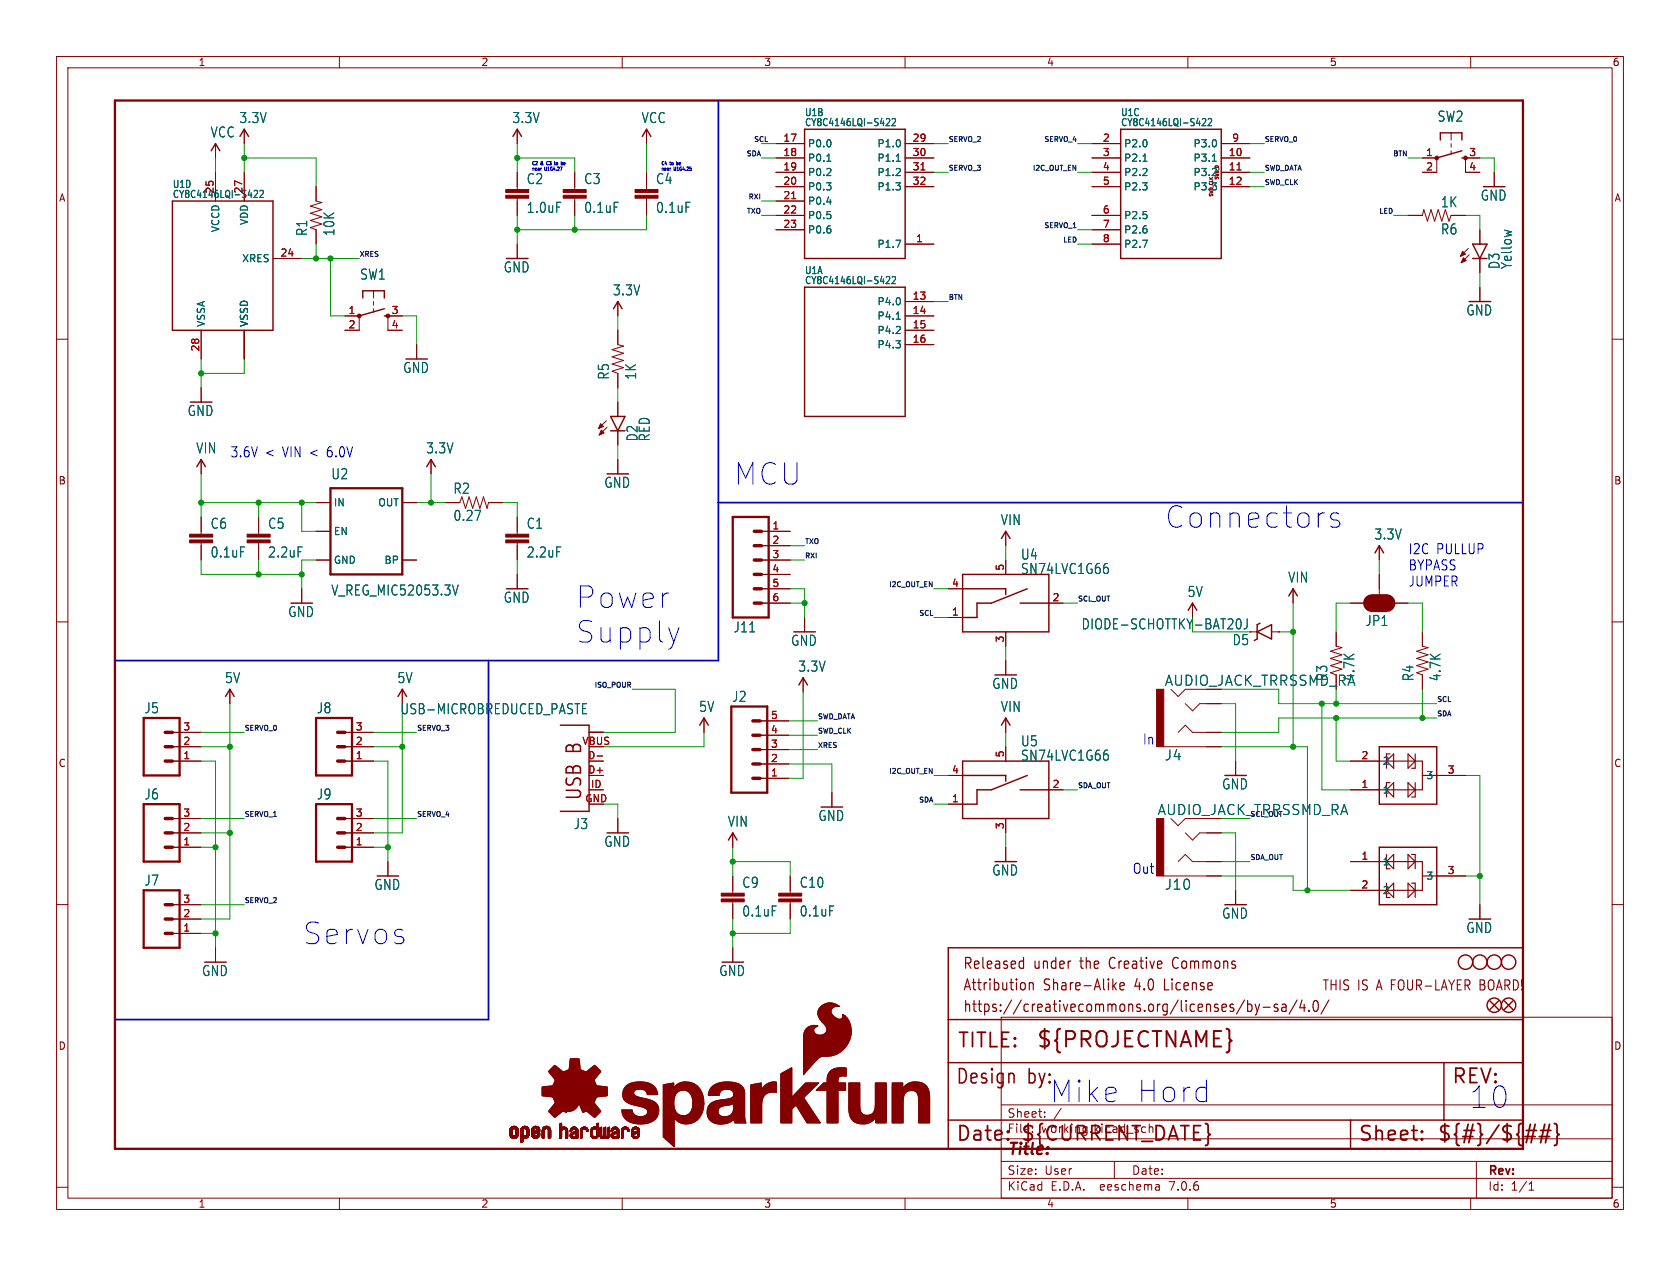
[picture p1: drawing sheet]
<svg xmlns="http://www.w3.org/2000/svg" width="297mm" height="224mm" viewBox="0 0 297 224" stroke-linecap="round" stroke-linejoin="round" font-family="sans-serif">
<defs><g id="words">
<g font-size="5.3" fill="#0000c2">
<text x="129.5" y="86.1">MCU</text>
<text x="205.7" y="93.7">Connectors</text>
<text x="101.6" y="107.9">Power</text>
<text x="101.6" y="114.1">Supply</text>
<text x="53.3" y="167.4">Servos</text>
<text x="185.4" y="195.3">Mike</text>
<text x="200.5" y="195.3">Hord</text>
<text x="259.6" y="196.3">10</text>
</g>
<text font-size="3.8" fill="#840000" x="183.1" y="185.7">${PROJECTNAME}</text>
<g font-size="3.5" fill="#840000">
<text x="103.1" y="141.7" transform="rotate(-90 103.1 141.7)">USB B</text>
<text x="169.2" y="185.7">TITLE:</text>
<text x="168.9" y="192.1">Design</text>
<text x="181.6" y="192.1">by:</text>
<text x="168.9" y="202.2">Date:</text>
<text x="180.3" y="202.2">${CURRENT_DATE}</text>
<text x="240" y="202.2">Sheet:</text>
<text x="254" y="202.2">${#}/${##}</text>
</g>
<text font-size="3.5" fill="#0000c2" x="256.5" y="192.1">REV:</text>
<text font-size="2.8" fill="#840000" x="178" y="204.8">Title:</text>
<g font-size="2.7" fill="#840000">
<text x="170.2" y="171.7">Released</text>
<text x="182.7" y="171.7">under</text>
<text x="191.1" y="171.7">the</text>
<text x="196.5" y="171.7">Creative</text>
<text x="208" y="171.7">Commons</text>
<text x="170.2" y="175.5">Attribution</text>
<text x="170.2" y="179.3">https://creativecommons.org/licenses/by-sa/4.0/</text>
<text x="184.5" y="175.5">Share-Alike</text>
<text x="200.8" y="175.5">4.0</text>
<text x="206.2" y="175.5">License</text>
</g>
<g font-size="2.5" fill="#006464">
<text x="42.2" y="22">3.3V</text>
<text x="90.5" y="22">3.3V</text>
<text x="113.3" y="22">VCC</text>
<text x="254.1" y="21.7">SW2</text>
<text x="37.1" y="24.5">VCC</text>
<text x="93" y="32.8">C2</text>
<text x="103.2" y="32.8">C3</text>
<text x="115.9" y="32.8">C4</text>
<text x="261.7" y="35.7">GND</text>
<text x="54.5" y="41.9" transform="rotate(-90 54.5 41.9)">R1</text>
<text x="59.3" y="41.9" transform="rotate(-90 59.3 41.9)">10K</text>
<text x="93" y="37.9">1.0uF</text>
<text x="103.2" y="37.9">0.1uF</text>
<text x="115.9" y="37.9">0.1uF</text>
<text x="254.7" y="41.7">R6</text>
<text x="254.7" y="36.9">1K</text>
<text x="265.3" y="47.7" transform="rotate(-90 265.3 47.7)">D3</text>
<text x="267.5" y="47.7" transform="rotate(-90 267.5 47.7)">Yellow</text>
<text x="63.6" y="49.7">SW1</text>
<text x="89" y="48.4">GND</text>
<text x="108.3" y="52.5">3.3V</text>
<text x="259.1" y="56">GND</text>
<text x="71.2" y="66.2">GND</text>
<text x="107.9" y="67.3" transform="rotate(-90 107.9 67.3)">R5</text>
<text x="112.7" y="67.3" transform="rotate(-90 112.7 67.3)">1K</text>
<text x="33.1" y="73.8">GND</text>
<text x="34.6" y="80.4">VIN</text>
<text x="75.2" y="80.4">3.3V</text>
<text x="112.9" y="78.2" transform="rotate(-90 112.9 78.2)">D2</text>
<text x="115.1" y="78.2" transform="rotate(-90 115.1 78.2)">RED</text>
<text x="58.5" y="85">U2</text>
<text x="80.1" y="87.5">R2</text>
<text x="106.7" y="86.5">GND</text>
<text x="37.1" y="93.7">C6</text>
<text x="47.3" y="93.7">C5</text>
<text x="80.1" y="92.3">0.27</text>
<text x="93" y="93.7">C1</text>
<text x="176.8" y="93.1">VIN</text>
<text x="242.9" y="95.6">3.3V</text>
<text x="37.1" y="98.8">0.1uF</text>
<text x="47.3" y="98.8">2.2uF</text>
<text x="93" y="98.8">2.2uF</text>
<text x="180.4" y="99.2">U4</text>
<text x="180.4" y="101.7">SN74LVC1G66</text>
<text x="58.5" y="105.6">V_REG_MIC52053.3V</text>
<text x="89" y="106.8">GND</text>
<text x="209.9" y="105.8">5V</text>
<text x="227.6" y="103.3">VIN</text>
<text x="50.9" y="109.4">GND</text>
<text x="129.6" y="112.1">J11</text>
<text x="191.1" y="111.5">DIODE-SCHOTTKY-BAT20J</text>
<text x="241.3" y="110.9">JP1</text>
<text x="139.8" y="114.4">GND</text>
<text x="141" y="119">3.3V</text>
<text x="39.7" y="121">5V</text>
<text x="70.2" y="121">5V</text>
<text x="129.3" y="124.4">J2</text>
<text x="175.3" y="122.1">GND</text>
<text x="234.9" y="120.6" transform="rotate(-90 234.9 120.6)">R3</text>
<text x="239.7" y="120.6" transform="rotate(-90 239.7 120.6)">4.7K</text>
<text x="250.1" y="120.6" transform="rotate(-90 250.1 120.6)">R4</text>
<text x="254.9" y="120.6" transform="rotate(-90 254.9 120.6)">4.7K</text>
<text x="25.5" y="126.4">J5</text>
<text x="55.9" y="126.4">J8</text>
<text x="70.7" y="126.6">USB-MICROBREDUCED_PASTE</text>
<text x="123.5" y="126.1">5V</text>
<text x="176.8" y="126.1">VIN</text>
<text x="180.4" y="132.2">U5</text>
<text x="180.4" y="134.8">SN74LVC1G66</text>
<text x="205.8" y="134.7">J4</text>
<text x="25.5" y="141.6">J6</text>
<text x="55.9" y="141.6">J9</text>
<text x="216" y="139.8">GND</text>
<text x="101.3" y="146.9">J3</text>
<text x="128.6" y="146.4">VIN</text>
<text x="144.6" y="145.4">GND</text>
<text x="106.7" y="150">GND</text>
<text x="175.3" y="155.1">GND</text>
<text x="25.5" y="156.9">J7</text>
<text x="66.1" y="157.6">GND</text>
<text x="131.1" y="157.2">C9</text>
<text x="141.3" y="157.2">C10</text>
<text x="205.8" y="157.6">J10</text>
<text x="131.1" y="162.3">0.1uF</text>
<text x="141.3" y="162.3">0.1uF</text>
<text x="216" y="162.7">GND</text>
<text x="259.1" y="165.2">GND</text>
<text x="35.6" y="172.9">GND</text>
<text x="127.1" y="172.9">GND</text>
</g>
<g font-size="2.5" fill="#0000c2">
<text x="40.6" y="81">3.6V</text>
<text x="46.8" y="81">&lt;</text>
<text x="50" y="81">VIN &lt;</text>
<text x="58.1" y="81">6.0V</text>
<text x="248.9" y="98.2">I2C PULLUP</text>
<text x="248.9" y="101">BYPASS</text>
<text x="248.9" y="103.9">JUMPER</text>
<text x="201.9" y="131.8">In</text>
<text x="200.2" y="154.7">Out</text>
</g>
<g font-size="2.5" fill="#840000">
<text x="217.8" y="114.3">D5</text>
<text x="205.8" y="121.5">AUDIO_JACK_TRRSSMD_RA</text>
<text x="204.6" y="144.4">AUDIO_JACK_TRRSSMD_RA</text>
<text x="233.7" y="175.5">THIS IS A FOUR-LAYER</text>
<text x="262.2" y="175.5">BOARD!</text>
</g>
<g font-size="2.1" fill="#840000">
<text x="178" y="197.9">Sheet:</text>
<text x="178" y="200.6">File:</text>
<text x="184.1" y="200.6">working.kicad_sch</text>
<text x="178" y="208">Size:</text>
<text x="184.7" y="208">User</text>
<text x="200" y="208">Date:</text>
<text x="263" y="208.2">Rev:</text>
<text x="178" y="210.8">KiCad</text>
<text x="185.7" y="210.8">E.D.A.</text>
<text x="194.6" y="210.8">eeschema</text>
<text x="207" y="210.8">7.0.6</text>
<text x="263" y="210.8">Id:</text>
<text x="267.1" y="210.8">1/1</text>
</g>
<g font-size="1.8" fill="#840000">
<text x="35" y="11.9">1</text>
<text x="85" y="11.9">2</text>
<text x="135" y="11.9">3</text>
<text x="185" y="11.9">4</text>
<text x="235" y="11.9">5</text>
<text x="285" y="11.9">6</text>
<text x="10.3" y="35.9">A</text>
<text x="285.3" y="35.9">A</text>
<text x="10.3" y="85.9">B</text>
<text x="285.3" y="85.9">B</text>
<text x="10.3" y="135.9">C</text>
<text x="285.3" y="135.9">C</text>
<text x="10.3" y="185.9">D</text>
<text x="285.3" y="185.9">D</text>
<text x="35" y="213.8">1</text>
<text x="85" y="213.8">2</text>
<text x="135" y="213.8">3</text>
<text x="185" y="213.8">4</text>
<text x="235" y="213.8">5</text>
<text x="285" y="213.8">6</text>
</g>
<g font-size="1.8" fill="#006464">
<text x="142.2" y="20.7">U1B</text>
<text x="142.2" y="22.5">CY8C4146LQI-S422</text>
<text x="198.1" y="20.7">U1C</text>
<text x="198.1" y="22.5">CY8C4146LQI-S422</text>
<text x="142.7" y="26.3">P0.0</text>
<text x="142.7" y="28.8">P0.1</text>
<text x="155" y="26.3">P1.0</text>
<text x="155" y="28.8">P1.1</text>
<text x="198.6" y="26.3">P2.0</text>
<text x="198.6" y="28.8">P2.1</text>
<text x="210.9" y="28.8">P3.1</text>
<text x="210.9" y="26.3">P3.0</text>
<text x="30.5" y="33.4">U1D</text>
<text x="30.5" y="35.2">CY8C4146LQI-S422</text>
<text x="142.7" y="31.3">P0.2</text>
<text x="142.7" y="33.9">P0.3</text>
<text x="155" y="31.3">P1.2</text>
<text x="155" y="33.9">P1.3</text>
<text x="198.6" y="31.3">P2.2</text>
<text x="198.6" y="33.9">P2.3</text>
<text x="210.9" y="31.3">P3.2</text>
<text x="210.9" y="33.9">P3.3</text>
<text x="39" y="41.2" transform="rotate(-90 39 41.2)">VCCD</text>
<text x="44" y="39.9" transform="rotate(-90 44 39.9)">VDD</text>
<text x="142.7" y="36.4">P0.4</text>
<text x="142.7" y="39">P0.5</text>
<text x="142.7" y="41.5">P0.6</text>
<text x="198.6" y="39">P2.5</text>
<text x="198.6" y="41.5">P2.6</text>
<text x="42.7" y="46.6">XRES</text>
<text x="155" y="44">P1.7</text>
<text x="198.6" y="44">P2.7</text>
<text x="142.2" y="48.7">U1A</text>
<text x="142.2" y="50.5">CY8C4146LQI-S422</text>
<text x="36.4" y="57.9" transform="rotate(-90 36.4 57.9)">VSSA</text>
<text x="44" y="57.9" transform="rotate(-90 44 57.9)">VSSD</text>
<text x="155" y="54.2">P4.0</text>
<text x="155" y="56.7">P4.1</text>
<text x="155" y="59.3">P4.2</text>
<text x="155" y="61.8">P4.3</text>
<text x="58.9" y="89.8">IN</text>
<text x="66.8" y="89.8">OUT</text>
<text x="58.9" y="94.8">EN</text>
<text x="58.9" y="99.9">GND</text>
<text x="67.9" y="99.9">BP</text>
<text x="244.3" y="135.5">2</text>
<text x="244.3" y="140.6">1</text>
<text x="252.1" y="138">3</text>
<text x="244.3" y="153.3">1</text>
<text x="252.1" y="155.8">3</text>
<text x="244.3" y="158.3">2</text>
</g>
<g font-size="1.8" fill="#a90000">
<text x="138.4" y="25.1">17</text>
<text x="138.4" y="27.7">18</text>
<text x="161.2" y="25.1">29</text>
<text x="161.2" y="27.7">30</text>
<text x="194.9" y="25.1">2</text>
<text x="194.9" y="27.7">3</text>
<text x="217.1" y="27.7">10</text>
<text x="217.7" y="25.1">9</text>
<text x="252" y="27.7">1</text>
<text x="259.6" y="27.7">3</text>
<text x="37.8" y="34.3" transform="rotate(-90 37.8 34.3)">25</text>
<text x="42.9" y="34.3" transform="rotate(-90 42.9 34.3)">27</text>
<text x="138.4" y="30.2">19</text>
<text x="138.4" y="32.8">20</text>
<text x="138.4" y="35.3">21</text>
<text x="161.2" y="30.2">31</text>
<text x="161.2" y="32.8">32</text>
<text x="194.9" y="30.2">4</text>
<text x="194.9" y="32.8">5</text>
<text x="217.1" y="30.2">11</text>
<text x="217.1" y="32.8">12</text>
<text x="252" y="30.2">2</text>
<text x="259.6" y="30.2">4</text>
<text x="138.4" y="37.8">22</text>
<text x="138.4" y="40.4">23</text>
<text x="194.9" y="37.8">6</text>
<text x="194.9" y="40.4">7</text>
<text x="49.5" y="45.5">24</text>
<text x="161.9" y="42.9">1</text>
<text x="194.9" y="42.9">8</text>
<text x="161.2" y="53.1">13</text>
<text x="61.5" y="55.6">1</text>
<text x="61.5" y="58.2">2</text>
<text x="69.1" y="55.6">3</text>
<text x="69.1" y="58.2">4</text>
<text x="161.2" y="55.6">14</text>
<text x="161.2" y="58.2">15</text>
<text x="35.3" y="62.3" transform="rotate(-90 35.3 62.3)">28</text>
<text x="161.2" y="60.7">16</text>
<text x="136.5" y="93.7">1</text>
<text x="136.5" y="96.3">2</text>
<text x="136.5" y="98.8">3</text>
<text x="136.5" y="101.3">4</text>
<text x="177.5" y="101" transform="rotate(-90 177.5 101)">5</text>
<text x="136.5" y="103.9">5</text>
<text x="136.5" y="106.4">6</text>
<text x="168.2" y="103.9">4</text>
<text x="186" y="106.4">2</text>
<text x="168.2" y="109">1</text>
<text x="177.5" y="113.7" transform="rotate(-90 177.5 113.7)">3</text>
<text x="32.3" y="131.8">2</text>
<text x="32.3" y="129.3">3</text>
<text x="62.8" y="131.8">2</text>
<text x="62.8" y="129.3">3</text>
<text x="102.9" y="131.8">VBUS</text>
<text x="136.2" y="129.8">4</text>
<text x="136.2" y="127.3">5</text>
<text x="32.3" y="134.4">1</text>
<text x="62.8" y="134.4">1</text>
<text x="103.9" y="136.9">D+</text>
<text x="103.9" y="134.4">D-</text>
<text x="136.2" y="137.4">1</text>
<text x="136.2" y="134.9">2</text>
<text x="136.2" y="132.3">3</text>
<text x="168.2" y="136.9">4</text>
<text x="177.5" y="134.1" transform="rotate(-90 177.5 134.1)">5</text>
<text x="240.6" y="134.4">2</text>
<text x="255.8" y="136.9">3</text>
<text x="103.4" y="142">GND</text>
<text x="104.4" y="139.4">ID</text>
<text x="168.2" y="142">1</text>
<text x="186" y="139.4">2</text>
<text x="240.6" y="139.4">1</text>
<text x="32.3" y="149.6">1</text>
<text x="32.3" y="147.1">2</text>
<text x="32.3" y="144.5">3</text>
<text x="62.8" y="149.6">1</text>
<text x="62.8" y="147.1">2</text>
<text x="62.8" y="144.5">3</text>
<text x="177.5" y="146.8" transform="rotate(-90 177.5 146.8)">3</text>
<text x="240.6" y="152.1">1</text>
<text x="255.8" y="154.7">3</text>
<text x="32.3" y="159.8">3</text>
<text x="240.6" y="157.2">2</text>
<text x="32.3" y="164.8">1</text>
<text x="32.3" y="162.3">2</text>
</g>
<g font-size="1.2" fill="#0f0f0f">
<text x="131.8" y="27.7">SDA</text>
<text x="133.2" y="25.2">SCL</text>
<text x="167.6" y="25.2">SERVO_2</text>
<text x="184.5" y="25.2">SERVO_4</text>
<text x="223.5" y="25.2">SERVO_0</text>
<text x="246.1" y="27.7">BTN</text>
<text x="132.2" y="35.3">RXI</text>
<text x="167.6" y="30.2">SERVO_3</text>
<text x="182.4" y="30.2">I2C_OUT_EN</text>
<text x="223.5" y="32.8">SWD_CLK</text>
<text x="223.5" y="30.2">SWD_DATA</text>
<text x="131.9" y="37.9">TXO</text>
<text x="184.5" y="40.4">SERVO_1</text>
<text x="243.7" y="37.9">LED</text>
<text x="63.5" y="45.5">XRES</text>
<text x="187.8" y="42.9">LED</text>
<text x="167.6" y="53.1">BTN</text>
<text x="142.2" y="98.8">RXI</text>
<text x="142.2" y="96.3">TXO</text>
<text x="157" y="103.9">I2C_OUT_EN</text>
<text x="190.5" y="106.4">SCL_OUT</text>
<text x="162.4" y="109">SCL</text>
<text x="105" y="121.7">ISO_POUR</text>
<text x="254" y="124.2">SCL</text>
<text x="43.2" y="129.3">SERVO_0</text>
<text x="73.7" y="129.3">SERVO_3</text>
<text x="144.5" y="127.3">SWD_DATA</text>
<text x="144.5" y="129.8">SWD_CLK</text>
<text x="254" y="126.8">SDA</text>
<text x="144.5" y="132.3">XRES</text>
<text x="157" y="136.9">I2C_OUT_EN</text>
<text x="162.3" y="142">SDA</text>
<text x="190.5" y="139.5">SDA_OUT</text>
<text x="43.2" y="144.5">SERVO_1</text>
<text x="73.7" y="144.5">SERVO_4</text>
<text x="221" y="152.2">SDA_OUT</text>
<text x="43.2" y="159.8">SERVO_2</text>
</g>
<text font-size="1.2" fill="#006464" x="221" y="144.5">SCL_OUT</text>
<g font-size=".8" fill="#0000c2">
<text x="94" y="29.2">C2</text>
<text x="95.7" y="29.2">&amp;</text>
<text x="97.1" y="29.2">C3</text>
<text x="98.9" y="29.2">to</text>
<text x="116.8" y="29.2">C4</text>
<text x="118.6" y="29.2">to</text>
<text x="120.1" y="29.2">be</text>
<text x="94" y="30.2">near</text>
<text x="96.4" y="30.2">U1G4.27</text>
<text x="116.8" y="30.2">near</text>
<text x="119.3" y="30.2">U1G4.25</text>
</g>
<g font-size=".8" fill="#006464">
<text x="214.7" y="34.9" transform="rotate(-90 214.7 34.9)">SWD_CLK</text>
<text x="215.7" y="31.9" transform="rotate(-90 215.7 31.9)">SWD_D</text>
</g>
</g></defs>
<g fill="none" stroke="#840000" stroke-width=".18">
<path d="M10 10h277v203.9h-277zM12 12h273v199.9h-273zM60 10v2M110 10v2M160 10v2M210 10v2M260 10v2M38.1 25.4v2.5M38.1 30.5v5.1M43.2 22.9v2.5M43.2 30.5v5.1M55.9 33v2.6l1 .2-2 .6 2 .7-2 .6 2 .7-2 .6 2 .6-2 .7 1 .3v2.6"/>
<path d="M91.4 22.9v2.5M91.4 30.5v3M91.4 35.1v3M101.6 30.5v3M101.6 35.1v3M114.3 22.9v2.5M114.3 30.5v3M114.3 35.1v3M137.2 27.9h5M137.2 30.5h5M137.2 33h5M137.2 25.4h5"/>
<path d="M137.2 38.1h5M137.2 35.6h5M160 27.9h5.1M160 30.5h5.1M160 33h5.1M160 25.4h5.1M193 27.9h5.1M193 30.5h5.1M193 33h5.1M193 25.4h5.1M193 38.1h5.1M215.9 27.9h5.1"/>
<path d="M215.9 30.5h5.1M215.9 33h5.1M215.9 25.4h5.1M248.9 38.1h2.6l.2-1 .6 2 .7-2 .6 2 .7-2 .6 2 .6-2 .7 2 .3-1h2.6M251.5 27.9h2.5v2.6h-2.5M256.5 23.5v1.3M256.5 25.4v.6M256.5 26.7v.6M261.6 27.9h-2.5v2.6h2.5M264.2 30.5v2.5M10 60h2M35.6 58.4v5.1"/>
<path d="M43.2 58.4v5.1M48.3 45.7h5M61 55.9h2.5v2.5h-2.5M66 51.4v1.3M66 53.3v.7M66 54.6v.6M71.1 55.9h-2.5v2.5h2.5M91.4 43.2v2.5M109.2 58.4v2.6l1 .2-2 .6 2 .7-2 .6 2 .7-2 .6 2 .6-2 .7 1 .3v2.6M109.2 53.3v2.6M137.2 40.6h5M160 55.9h5.1"/>
<path d="M160 58.4h5.1M160 53.3h5.1M160 43.2h5.1M193 40.6h5.1M193 43.2h5.1M259.6 43.9l-1.4 1.4M259.7 45.1l-1.4 1.4M261.6 40.6v2.6M261.6 45.7v2.6M261.6 50.8v2.5M285 60h2M35.6 68.6v2.5"/>
<path d="M73.7 61v2.5M107.2 74.4l-1.4 1.4M107.3 75.6l-1.4 1.4M109.2 71.1v2.6M109.2 76.2v2.5M160 61h5.1M35.6 81.3v2.5M35.6 91.4v3.1M35.6 96v3.1M45.7 91.4v3.1M45.7 96v3.1M55.9 88.9h2.5"/>
<path d="M55.9 94h2.5M55.9 99.1h2.5M71.1 88.9h2.6M71.1 99.1h2.6M76.2 81.3v2.5M78.7 88.9h2.6l.4-1 .6 2 .6-2 .7 2 .6-2 .6 2 .7-2 .6 2 .3-1h2.5M91.4 91.4v3.1M91.4 96v3.1M109.2 81.3v2.5M134.6 94h5.1M134.6 96.5h5.1M134.6 99.1h5.1"/>
<path d="M177.8 94v2.5M177.8 99.1v2.5M243.8 96.5v2.6M10 110h2M53.3 104.1v2.6M91.4 101.6v2.5M134.6 106.7h5.1M134.6 101.6h5.1M134.6 104.1h5.1M142 119.9v2.5M142.2 109.2v2.6M167.6 104.1h2.6"/>
<path d="M167.6 109.2h2.6M177.8 111.8v2.5M177.8 116.8v2.6M185.4 106.7h2.6M210.8 106.7v2.5M221 111.8h1.2M224.8 111.8h1.3M226.1 111.8h.1M228.6 104.1v2.6M236.2 111.8v2.5l1 .3-2 .6 2 .6-2 .7 2 .6-2 .6 2 .7-2 .6M238.8 106.7h2.5M243.2 105.4h1.3v2.6h-1.3z"/>
<path d="M243.8 101.6v3.8M246.4 106.7h2.5M251.5 111.8v2.5l1 .3-2.1 .6 2.1 .6-2.1 .7 2.1 .6-2.1 .6 2.1 .7-2.1 .6 1.1 .4v2.5M285 110h2M30.5 134.6h5.1M30.5 129.5h5.1M30.5 132.1h5.1M40.6 121.9v2.6M61 134.6h5M61 129.5h5M61 132.1h5M71.1 121.9v2.6"/>
<path d="M104.1 139.7h2.6M104.1 134.6h2.6M104.1 129.5h2.6M124.5 127v2.5M134.4 137.7h5M134.4 135.1h5M134.4 132.6h5M134.4 130h5M134.4 127.5h5M167.6 137.2h2.6M177.8 127v2.5M177.8 132.1v2.5"/>
<path d="M185.4 139.7h2.6M205.7 132.1h10.2M207 121.9l1.3 1.3 1.2-1.3M208.3 129.5l1.2-1.2 1.3 1.2h5.1M209.5 124.5l1.3 1.2 1.3-1.2h3.8M218.4 134.6v2.6M238.8 139.7h5M238.8 134.6h5M254 137.2h5.1M10 160h2M30.5 147.3h5.1M30.5 149.9h5.1"/>
<path d="M30.5 144.8h5.1M61 147.3h5M61 149.9h5M61 144.8h5M68.6 152.4v2.5M109.2 144.8v2.5M129.5 147.3v2.6M129.5 154.9v3.1M129.5 159.5v3.1M139.7 154.9v3.1M139.7 159.5v3.1M147.1 140.2v2.5"/>
<path d="M167.6 142.2h2.6M177.8 144.8v2.5M177.8 149.9v2.5M205.7 154.9h10.2M207 144.8l1.3 1.3 1.2-1.3M208.3 152.4l1.2-1.3 1.3 1.3h5.1M209.5 147.3l1.3 1.3 1.3-1.3h3.8M218.4 157.5v2.5M238.8 152.4h5M238.8 157.5h5M254 154.9h5.1M285 160h2"/>
<path d="M30.5 165.1h5.1M30.5 162.6h5.1M30.5 160h5.1M38.1 167.6v2.6M129.5 167.6v2.6M177 179.9h108v32h-108zM261.6 160v2.6M177 195.4h108M184.7 197.5v.1M187.6 196l-1.3 2M10 210h2M60 211.9v2"/>
<path d="M110 211.9v2M160 211.9v2M177 208.4h108M177 205.4h108M177 201.4h108M197 205.4v3M204.9 209.6l.1 .9M205 210.4l-.2 .1M205 209.9h-.2M210 211.9v2M260 211.9v2M261 205.4v6.5"/>
<path d="M270.3 210.5h.9M270.3 209.4l.4-.4v1.5M285 210h2"/>
</g>
<g fill="none" stroke="#840000" stroke-width=".25">
<path d="M30.5 35.6h17.8v22.8h-17.8zM37.3 26.7l.8-1.3 .8 1.3M42.4 24.1l.8-1.2 .7 1.2M90.7 24.1l.7-1.2 .8 1.2M113.5 24.1l.8-1.2 .8 1.2M142.2 22.9h17.8v22.8h-17.8zM198.1 22.9h17.8v22.8h-17.8zM254.6 24.8v-1.3h3.8v1.3M258.4 26.7l-4.4 1.2M258.4 27.9h.7M64.1 52.7v-1.3h3.8v1.3M67.9 54.6l-4.4 1.3"/>
<path d="M67.9 55.9h.7M108.5 54.6l.7-1.3 .8 1.3M142.2 50.8h17.8v22.9h-17.8zM260.3 45.7h2.6M260.3 43.2h2.6l-1.3 2.5zM107.9 73.7h2.6l-1.3 2.5zM107.9 76.2h2.6M34.8 82.6l.8-1.3 .7 1.3M75.4 82.6l.8-1.3 .8 1.3M177 95.3l.8-1.3 .8 1.3M243.1 97.8l.7-1.3 .8 1.3M170.2 101.6h15.2v10.2h-15.2z"/>
<path d="M170.2 104.1h7.6v1.1M180.3 106.7h5.1M181.6 104.1l-6.3 2.6h-2.6v2.5h-2.5M210.1 108l.7-1.3 .8 1.3M222.2 111.8l2.6-1.3v2.5zM222.8 110.2l-.6 .3v2.5l-.5 .3M227.8 105.4l.8-1.3 .8 1.3M39.9 123.2l.7-1.3 .8 1.3M70.4 123.2l.7-1.3 .8 1.3M99.1 128.3h5v15.2h-5M123.7 128.3l.8-1.3 .7 1.3M141.2 121.2l.8-1.3 .7 1.3"/>
<path d="M170.2 134.6h15.2v10.2h-15.2zM170.2 137.2h7.6v1M177 128.3l.8-1.3 .8 1.3M180.3 139.7h5.1M181.6 137.2l-6.3 2.5h-2.6v2.5h-2.5M243.8 132.1h10.2v10.1h-10.2zM128.8 148.6l.7-1.3 .8 1.3M243.8 149.9h10.2v10.1h-10.2zM167.6 167.6h101.6v35.6h-101.6zM263.4 177l1.5 1.6M264.9 177l-1.5 1.6M265.9 177l1.6 1.6"/>
<path d="M267.5 177l-1.6 1.6M167.6 198.1h101.6M167.6 180.3h101.6M167.6 188h101.6M238.8 198.1v5.1M255.3 188v10.1"/>
<circle cx="259.1" cy="170.2" r="1.27"/>
<circle cx="261.6" cy="170.2" r="1.27"/>
<circle cx="264.2" cy="170.2" r="1.27"/>
<circle cx="264.2" cy="177.8" r="1.27"/>
<circle cx="266.7" cy="170.2" r="1.27"/>
<circle cx="266.7" cy="177.8" r="1.27"/>
</g>
<g fill="none" stroke="#840000" stroke-width=".2">
<path d="M245.1 134.6h6.4v5.1h-7.7M245.7 133.4h-.6v1.2M245.7 138.4h-.6v1.3M246.4 133.4v2.5l-1.3-1.3zM246.4 138.4v2.6l-1.3-1.3zM248.9 138.4l1.3 1.3-1.3 1.3zM248.9 133.4l1.3 1.2-1.3 1.3zM250.2 133.4v2.5h-.6M250.2 138.4v2.6h-.6M251.5 137.2h2.5M243.8 152.4h7.7v5.1h-6.4M245.1 151.1v1.3"/>
<path d="M245.1 156.2v1.3M245.1 152.4l1.3-1.3v2.6zM245.1 157.5l1.3-1.3v2.6zM245.1 153.7h.6M248.9 151.1l1.3 1.3-1.3 1.3zM248.9 156.2l1.3 1.3-1.3 1.3zM249.6 151.1h.6v2.6M249.6 156.2h.6v2.6M251.5 154.9h2.5"/>
</g>
<g fill="#840000" stroke="#840000" stroke-width=".18">
<path d="M127.5 159h4.1v.5h-4.1z"/>
<path d="M127.5 158h4.1v.5h-4.1z"/>
<path d="M137.7 159h4v.5h-4z"/>
<path d="M137.7 158h4v.5h-4z"/>
<path d="M258.6 44.5l.5 .5-.9 .3z"/>
<path d="M258.7 45.6l.5 .5-.9 .4z"/>
<path d="M204.5 121.9h1.2v10.2h-1.2z"/>
<path d="M241.6 105.8l.3-.3 .5-.1v2.6a1.27 1.27 0 0 1-1.1-.8 1.27 1.27 0 0 1 .3-1.4z"/>
<path d="M243.2 105.4h1.3v2.6h-1.3z"/>
<path d="M245.2 105.4a1.27 1.27 0 0 1 1.3 1.3 1.27 1.27 0 0 1-1.3 1.3z"/>
<path d="M89.4 95.5h4.1v.5h-4.1z"/>
<path d="M89.4 94.5h4.1v.5h-4.1z"/>
<path d="M43.7 95.5h4.1v.5h-4.1z"/>
<path d="M43.7 94.5h4.1v.5h-4.1z"/>
<path d="M204.5 144.8h1.2v10.1h-1.2z"/>
<path d="M99.6 34.5h4v.6h-4z"/>
<path d="M99.6 33.5h4v.5h-4z"/>
<path d="M112.3 34.5h4v.6h-4z"/>
<path d="M112.3 33.5h4v.5h-4z"/>
<path d="M106.2 74.9l.5 .5-.9 .4z"/>
<path d="M106.3 76.1l.5 .5-.9 .4z"/>
<path d="M89.4 34.5h4.1v.6h-4.1z"/>
<path d="M89.4 33.5h4.1v.5h-4.1z"/>
<path d="M122.5 195.1l1.9 .1v.7l-.4 1.2-1.7-.8z"/>
<path d="M138 189.9l2-1v5.2l2.4-2.5h2.3l-2.6 2.5 2.9 4.5h-2.3l-2-3.1-.7 .7v2.4h-2z"/>
<path d="M127.4 194.6l1.2-.2 .3 1-1.1 .3z"/>
<path d="M132.7 191.9l1.9-.3v1.3a2.34 2.34 0 0 1 2.7-1.5v1.8h-.3a1.97 1.97 0 0 0-2.3 2.2v3.2h-2z"/>
<path d="M150.1 191.6h1.9v2a7.9 7.9 0 0 0 .3 3.3 1.43 1.43 0 0 0 1.6 .3 1.43 1.43 0 0 0 .8-1.5l.1-4.1h1.9v7h-1.9v-1a2.75 2.75 0 0 1-4.2 .4 5.3 5.3 0 0 1-.5-3.2z"/>
<path d="M157.7 191.6h1.9v.9a2.68 2.68 0 0 1 4.5 .1 18.3 18.3 0 0 1 .2 4.4v1.6h-1.9v-2a7.9 7.9 0 0 0-.3-3.3 1.42 1.42 0 0 0-1.6-.3 1.42 1.42 0 0 0-.8 1.4v4.2h-2z"/>
<path d="M117.3 191.9l1.8-.3v.8a2.88 2.88 0 0 1 3-1 2.88 2.88 0 0 1 2.1 2.3l.2 1.5-1.9-.1a1.87 1.87 0 0 0-2.1-2.2 2.27 2.27 0 0 0-1.3 2.6 1.64 1.64 0 0 0 1.3 1.8 1.64 1.64 0 0 0 1.9-1l1.7 .8a2.81 2.81 0 0 1-4.8 .6v5.1l-1.9-1.7z"/>
<path d="M110.7 192.1a4.4 4.4 0 0 1 4.9 0l.6 .9 .1 .6h-1.9a1.32 1.32 0 0 0-1.8-.9 .65 .65 0 0 0-.6 .7 .65 .65 0 0 0 .7 .6l.4 .1a6.3 6.3 0 0 1 3 1.1 2.23 2.23 0 0 1-1.7 3.5 4 4 0 0 1-4.2-1.2l-.3-1.2h1.9a1.51 1.51 0 0 0 1.2 1.2 1.51 1.51 0 0 0 1.5-.7 .85 .85 0 0 0-.9-1 7.5 7.5 0 0 1-3.1-1.1 1.96 1.96 0 0 1 .2-2.6z"/>
<path d="M146.8 189.5a3.9 3.9 0 0 1 2.7-.6h.1v1.4h-.4a.91 .91 0 0 0-.9 .3 .91 .91 0 0 0-.1 1h1.3v1.3h-1.3v5.7h-2v-5.7h-1.9l.8-.9a.99 .99 0 0 1 1.1-.4v-.3a2.67 2.67 0 0 1 .6-1.8z"/>
<path d="M145 178.2a2.45 2.45 0 0 1 3.4-.2 1.05 1.05 0 0 0-1.4 .6 1.05 1.05 0 0 0 .7 1.4 .75 .75 0 0 0 1.3-.2v-.4a3.8 3.8 0 0 1 .7 5.5 4.3 4.3 0 0 1-4.2 1.9 4.8 4.8 0 0 0-2.2 1.9l-1.2 1.4v-6.4a1.94 1.94 0 0 1 2.5-2.2 .82 .82 0 0 0-.8 .9 .82 .82 0 0 0 1 .7 1.1 1.1 0 0 0 1.3-.6 1.1 1.1 0 0 0-.4-1.4 2.08 2.08 0 0 1-.7-2.9z"/>
<path d="M125.9 192.2a4.8 4.8 0 0 1 5.3 0 3.8 3.8 0 0 1 .4 2.6v2.7l.3 1.1h-1.4a.51 .51 0 0 1-.5 0 .51 .51 0 0 1-.2-.6 3.3 3.3 0 0 1-4.4 0 2.19 2.19 0 0 1-.1-2.4 2.19 2.19 0 0 1 2.1-1l.4 1.1a.96 .96 0 0 0-.9 1.1 .96 .96 0 0 0 1.2 .7 1.68 1.68 0 0 0 1.6-2v-.3l-.8 .2-.3-1a.86 .86 0 0 0 1.1-1.1 1.42 1.42 0 0 0-2.1-.4l-.4 .4a.45 .45 0 0 1-.7 .4h-1.3l.2-.8z"/>
<path d="M90.1 200.7h.4z"/>
<path d="M90.1 200.6l.4 .1z"/>
<path d="M90.1 200.6h.4z"/>
<path d="M90.1 200.5l.4 .1z"/>
<path d="M90.1 200.5h.4z"/>
<path d="M90.1 200.4l.4 .1z"/>
<path d="M90.1 200.4h.4z"/>
<path d="M90.1 200.3l.4 .1z"/>
<path d="M90.1 200.3h.4z"/>
<path d="M90.1 200.2l.4 .1z"/>
<path d="M90.1 200.2h.4z"/>
<path d="M90.1 200.1l.4 .1z"/>
<path d="M90.1 200.1h.4z"/>
<path d="M90.1 200l.4 .1z"/>
<path d="M90.1 200h.4z"/>
<path d="M90.1 199.9l.4 .1z"/>
<path d="M90.1 199.9h.4z"/>
<path d="M90.2 200.7h.4z"/>
<path d="M90.2 200.7h.3z"/>
<path d="M90.2 199.9h.3z"/>
<path d="M90.2 199.8l.3 .1z"/>
<path d="M90.2 199.8h.4z"/>
<path d="M90.2 200.8h.4z"/>
<path d="M90.2 200.7l.4 .1z"/>
<path d="M90.2 199.7l.4 .1z"/>
<path d="M90.2 200.9h.5z"/>
<path d="M90.2 200.9h.4z"/>
<path d="M90.2 200.8l.4 .1z"/>
<path d="M90.2 199.7h.4z"/>
<path d="M90.2 199.7h.5z"/>
<path d="M90.2 199.6l.5 .1z"/>
<path d="M90.2 200.9l.6 .1z"/>
<path d="M90.2 199.6h.5z"/>
<path d="M90.2 199.6h.6z"/>
<path d="M90.2 201h1.3z"/>
<path d="M90.2 201h.6z"/>
<path d="M90.2 199.6h1.3z"/>
<path d="M90.3 201h1.2z"/>
<path d="M90.3 199.6h1.2z"/>
<path d="M90.3 199.5l1.2 .1z"/>
<path d="M90.3 201l1.2 .1z"/>
<path d="M90.3 199.5h1.2z"/>
<path d="M90.3 201.1h1.2z"/>
<path d="M90.3 199.5h1.1z"/>
<path d="M90.3 201.1h1.1z"/>
<path d="M90.3 199.4l1.1 .1z"/>
<path d="M90.4 201.1l1 .1z"/>
<path d="M90.4 199.4h1z"/>
<path d="M90.4 201.2h1z"/>
<path d="M90.4 201.2h.9z"/>
<path d="M90.4 199.4h.9z"/>
<path d="M90.5 199.3l.8 .1z"/>
<path d="M90.5 201.2h.8z"/>
<path d="M90.5 199.3h.8z"/>
<path d="M90.5 201.2l.8 .1z"/>
<path d="M90.5 201.3h.7z"/>
<path d="M90.5 199.3h.7z"/>
<path d="M90.6 201.3h.6z"/>
<path d="M90.6 199.3h.6z"/>
<path d="M90.6 201.3h.5z"/>
<path d="M90.6 199.3h.5z"/>
<path d="M90.7 201.3h.4z"/>
<path d="M90.7 199.2l.4 .1z"/>
<path d="M90.7 201.3h.3z"/>
<path d="M90.7 199.2h.3z"/>
<path d="M90.7 201.3l.3 .1z"/>
<path d="M90.8 201.4h.2z"/>
<path d="M90.8 199.2h.2z"/>
<path d="M90.9 199.6h.6z"/>
<path d="M91 201h.5z"/>
<path d="M91 199.6h.5z"/>
<path d="M91 200.9l.5 .1z"/>
<path d="M91 200.9h.5z"/>
<path d="M91 199.6l.5 .1z"/>
<path d="M91 199.7h.5z"/>
<path d="M91.1 200.9h.5z"/>
<path d="M91.1 199.7h.4z"/>
<path d="M91.1 199.7h.5z"/>
<path d="M91.1 200.8l.5 .1z"/>
<path d="M91.1 200.8h.5z"/>
<path d="M91.1 199.7l.5 .1z"/>
<path d="M91.1 199.8h.5z"/>
<path d="M91.2 200.8h.4z"/>
<path d="M91.2 199.8h.4z"/>
<path d="M91.2 200.7l.4 .1z"/>
<path d="M91.2 200.7h.4z"/>
<path d="M91.2 199.9h.4z"/>
<path d="M91.2 199.8l.4 .1z"/>
<path d="M91.2 200.6l.4 .1z"/>
<path d="M91.2 200.6h.4z"/>
<path d="M91.2 200.5l.4 .1z"/>
<path d="M91.2 200.5h.4z"/>
<path d="M91.2 200.4l.4 .1z"/>
<path d="M91.2 200.4h.4z"/>
<path d="M91.2 200.3l.4 .1z"/>
<path d="M91.2 200.3h.4z"/>
<path d="M91.2 200.2l.4 .1z"/>
<path d="M91.2 200.2h.4z"/>
<path d="M91.2 200.1l.4 .1z"/>
<path d="M91.2 200.1h.4z"/>
<path d="M91.2 200l.4 .1z"/>
<path d="M91.2 200h.4z"/>
<path d="M91.2 199.9l.4 .1z"/>
<path d="M92.1 202h.2z"/>
<path d="M92.1 202h.3z"/>
<path d="M92.1 201.9l.3 .1z"/>
<path d="M92.1 201.9h.3z"/>
<path d="M92.1 201.8l.3 .1z"/>
<path d="M92.1 201.8h.3z"/>
<path d="M92.1 201.7l.3 .1z"/>
<path d="M92.1 201.7h.3z"/>
<path d="M92.1 201.6l.3 .1z"/>
<path d="M92.1 201.6h.3z"/>
<path d="M92.1 201.5l.3 .1z"/>
<path d="M92.1 201.5h.3z"/>
<path d="M92.1 201.4l.3 .1z"/>
<path d="M92.1 201.4h.3z"/>
<path d="M92.1 201.3l.3 .1z"/>
<path d="M92.1 201.3h.3z"/>
<path d="M92.1 201.3h.4z"/>
<path d="M92.1 201.3h1z"/>
<path d="M92.1 201.3h1.1z"/>
<path d="M92.1 201.2l1.1 .1z"/>
<path d="M92.1 201.2h1.1z"/>
<path d="M92.1 201.2h1.2z"/>
<path d="M92.1 201.1l1.2 .1z"/>
<path d="M92.1 201.1h1.2z"/>
<path d="M92.1 201.1h1.3z"/>
<path d="M92.1 201l1.3 .1z"/>
<path d="M92.1 201h1.3z"/>
<path d="M92.1 201h.6z"/>
<path d="M92.1 200.9l.6 .1z"/>
<path d="M92.1 200.9h.6z"/>
<path d="M92.1 200.9h.5z"/>
<path d="M92.1 200.9h.4z"/>
<path d="M92.1 200.8l.4 .1z"/>
<path d="M92.1 200.8h.4z"/>
<path d="M92.1 200.7l.4 .1z"/>
<path d="M92.1 200.7h.3z"/>
<path d="M92.1 200.6l.3 .1z"/>
<path d="M92.1 200.6h.3z"/>
<path d="M92.1 200.5l.3 .1z"/>
<path d="M92.1 200.5h.3z"/>
<path d="M92.1 200.4l.3 .1z"/>
<path d="M92.1 200.4h.3z"/>
<path d="M92.1 200.3l.3 .1z"/>
<path d="M92.1 200.3h.3z"/>
<path d="M92.1 200.2l.3 .1z"/>
<path d="M92.1 200.2h.3z"/>
<path d="M92.1 200.1l.3 .1z"/>
<path d="M92.1 200.1h.3z"/>
<path d="M92.1 200l.3 .1z"/>
<path d="M92.1 200h.3z"/>
<path d="M92.1 199.9l.3 .1z"/>
<path d="M92.1 199.9h.3z"/>
<path d="M92.1 199.8l.3 .1z"/>
<path d="M92.1 199.8h.4z"/>
<path d="M92.1 202h.1z"/>
<path d="M92.1 199.7l.4 .1z"/>
<path d="M92.1 202l.1 .1z"/>
<path d="M92.1 199.7h.4z"/>
<path d="M92.1 199.7h.5z"/>
<path d="M92.1 199.6l.5 .1z"/>
<path d="M92.1 199.6h.6z"/>
<path d="M92.1 199.6h1.3z"/>
<path d="M92.2 199.6h1.2z"/>
<path d="M92.2 199.5l1.2 .1z"/>
<path d="M92.2 199.5h1.2z"/>
<path d="M92.2 199.5h1.1z"/>
<path d="M92.2 199.4l1.1 .1z"/>
<path d="M92.3 199.4h1z"/>
<path d="M92.3 199.4h.9z"/>
<path d="M92.4 199.4h.8z"/>
<path d="M92.4 199.3l.8 .1z"/>
<path d="M92.4 199.3h.8z"/>
<path d="M92.4 199.3h.7z"/>
<path d="M92.5 199.3h.6z"/>
<path d="M92.5 201.3h.5z"/>
<path d="M92.5 199.3h.5z"/>
<path d="M92.6 201.3h.4z"/>
<path d="M92.6 199.3h.4z"/>
<path d="M92.6 199.2l.4 .1z"/>
<path d="M92.6 199.2h.3z"/>
<path d="M92.7 201.3l.2 .1z"/>
<path d="M92.7 199.2h.2z"/>
<path d="M92.7 201.4h.2z"/>
<path d="M92.8 199.6h.6z"/>
<path d="M92.9 201h.5z"/>
<path d="M92.9 200.9l.6 .1z"/>
<path d="M92.9 199.6h.6z"/>
<path d="M92.9 200.9h.6z"/>
<path d="M92.9 199.6l.6 .1z"/>
<path d="M92.9 199.7h.6z"/>
<path d="M93 200.9h.5z"/>
<path d="M93 199.7h.5z"/>
<path d="M93 200.8l.5 .1z"/>
<path d="M93 200.8h.5z"/>
<path d="M93 199.7l.5 .1z"/>
<path d="M93.1 200.8h.4z"/>
<path d="M93.1 199.8h.4z"/>
<path d="M93.1 200.7l.4 .1z"/>
<path d="M93.1 200.7h.4z"/>
<path d="M93.1 199.8l.4 .1z"/>
<path d="M93.1 199.9h.4z"/>
<path d="M93.1 200.6l.4 .1z"/>
<path d="M93.1 200.6h.4z"/>
<path d="M93.1 200.5l.4 .1z"/>
<path d="M93.1 200.5h.4z"/>
<path d="M93.1 200.4l.4 .1z"/>
<path d="M93.1 200.4h.4z"/>
<path d="M93.1 200.3l.4 .1z"/>
<path d="M93.1 200.3h.4z"/>
<path d="M93.1 200.2l.4 .1z"/>
<path d="M93.1 200.2h.4z"/>
<path d="M93.1 200.1l.4 .1z"/>
<path d="M93.1 200.1h.4z"/>
<path d="M93.1 200l.4 .1z"/>
<path d="M93.1 200h.4z"/>
<path d="M93.1 199.9l.4 .1z"/>
<path d="M94 200.8h.4z"/>
<path d="M94 200.7l.4 .1z"/>
<path d="M94 200.7h.4z"/>
<path d="M94 200.6l.4 .1z"/>
<path d="M94 200.6h.4z"/>
<path d="M94 200.6h.5z"/>
<path d="M94 200.5l.6 .1z"/>
<path d="M94 200.5h.6z"/>
<path d="M94 200.5h.7z"/>
<path d="M94 200.4l.8 .1z"/>
<path d="M94 200.4h.8z"/>
<path d="M94 200.4h.9z"/>
<path d="M94 200.4h1z"/>
<path d="M94 200.3l1 .1z"/>
<path d="M94 200.3h1z"/>
<path d="M94 200.3h1.1z"/>
<path d="M94 200.3h1.2z"/>
<path d="M94 200.2l1.2 .1z"/>
<path d="M94 200.2h1.2z"/>
<path d="M94 200.2h1.3z"/>
<path d="M94 200.2h1.4z"/>
<path d="M94 200.2h.4z"/>
<path d="M94 200.1l.4 .1z"/>
<path d="M94 200.1h.3z"/>
<path d="M94 200l.3 .1z"/>
<path d="M94 200h.3z"/>
<path d="M94 199.9l.3 .1z"/>
<path d="M94 199.9h.4z"/>
<path d="M94 199.8l.4 .1z"/>
<path d="M94 199.8h.4z"/>
<path d="M94 200.9h.5z"/>
<path d="M94 200.8l.4 .1z"/>
<path d="M94 199.7l.4 .1z"/>
<path d="M94 199.7h.4z"/>
<path d="M94 199.7h.5z"/>
<path d="M94 200.9h.6z"/>
<path d="M94 200.9l.6 .1z"/>
<path d="M94 199.6l.6 .1z"/>
<path d="M94 199.6h.6z"/>
<path d="M94 201h1.3z"/>
<path d="M94 201h.6z"/>
<path d="M94.1 201h1.2z"/>
<path d="M94.1 199.6h1.2z"/>
<path d="M94.1 199.5l1.2 .1z"/>
<path d="M94.1 199.5h1.2z"/>
<path d="M94.1 201l1.2 .1z"/>
<path d="M94.1 201.1h1.2z"/>
<path d="M94.1 201.1h1.1z"/>
<path d="M94.2 201.1h1z"/>
<path d="M94.2 199.5h1z"/>
<path d="M94.2 199.4l1 .1z"/>
<path d="M94.2 201.1l1 .1z"/>
<path d="M94.2 199.4h1z"/>
<path d="M94.2 201.2h1z"/>
<path d="M94.2 201.2h.9z"/>
<path d="M94.3 199.4h.9z"/>
<path d="M94.3 201.2h.8z"/>
<path d="M94.3 199.4h.8z"/>
<path d="M94.3 199.3l.8 .1z"/>
<path d="M94.3 201.2l.8 .1z"/>
<path d="M94.3 199.3h.8z"/>
<path d="M94.3 201.3h.8z"/>
<path d="M94.3 199.3h.7z"/>
<path d="M94.4 201.3h.6z"/>
<path d="M94.4 199.3h.6z"/>
<path d="M94.4 200.2h1z"/>
<path d="M94.5 200.1l.9 .1z"/>
<path d="M94.5 199.3h.4z"/>
<path d="M94.5 201.3h.4z"/>
<path d="M94.5 200.1h.9z"/>
<path d="M94.5 199.2l.4 .1z"/>
<path d="M94.5 201.3h.3z"/>
<path d="M94.6 201.3l.2 .1z"/>
<path d="M94.6 200.1h.8z"/>
<path d="M94.6 199.2h.2z"/>
<path d="M94.6 201.4h.2z"/>
<path d="M94.7 200.1h.7z"/>
<path d="M94.7 200l.7 .1z"/>
<path d="M94.8 200h.6z"/>
<path d="M94.8 199.6h.5z"/>
<path d="M94.8 201h.5z"/>
<path d="M94.8 199.6h.6z"/>
<path d="M94.8 200.9l.5 .1z"/>
<path d="M94.8 200.9h.5z"/>
<path d="M94.8 199.6l.6 .1z"/>
<path d="M94.8 199.7h.6z"/>
<path d="M94.9 200.9h.5z"/>
<path d="M94.9 200h.5z"/>
<path d="M94.9 199.7h.5z"/>
<path d="M94.9 199.7l.5 .1z"/>
<path d="M95 200.8l.4 .1z"/>
<path d="M95 199.8h.4z"/>
<path d="M95 200.8h.4z"/>
<path d="M95 199.9l.4 .1z"/>
<path d="M95 199.9h.4z"/>
<path d="M95 199.8l.4 .1z"/>
<path d="M95 200.7l.4 .1z"/>
<path d="M95 200.7h.4z"/>
<path d="M95.1 200.7h.3z"/>
<path d="M95.1 200.6l.3 .1z"/>
<path d="M95.1 200.6h.3z"/>
<path d="M95.1 200.5l.3 .1z"/>
<path d="M95.1 200.5h.3z"/>
<path d="M95.2 200.5h.2z"/>
<path d="M95.3 200.5h.1z"/>
<path d="M95.9 201.3h.2z"/>
<path d="M95.9 201.3h.3z"/>
<path d="M95.9 201.2l.3 .1z"/>
<path d="M95.9 201.2h.3z"/>
<path d="M95.9 201.2h.4z"/>
<path d="M95.9 201.1l.4 .1z"/>
<path d="M95.9 201.1h.4z"/>
<path d="M95.9 201l.4 .1z"/>
<path d="M95.9 201h.4z"/>
<path d="M95.9 200.9l.4 .1z"/>
<path d="M95.9 200.9h.4z"/>
<path d="M95.9 200.8l.4 .1z"/>
<path d="M95.9 200.8h.4z"/>
<path d="M95.9 200.7l.4 .1z"/>
<path d="M95.9 200.7h.4z"/>
<path d="M95.9 200.6l.4 .1z"/>
<path d="M95.9 200.6h.4z"/>
<path d="M95.9 200.5l.4 .1z"/>
<path d="M95.9 200.5h.4z"/>
<path d="M95.9 200.4l.4 .1z"/>
<path d="M95.9 200.4h.4z"/>
<path d="M95.9 200.3l.4 .1z"/>
<path d="M95.9 200.3h.4z"/>
<path d="M95.9 200.2l.4 .1z"/>
<path d="M95.9 200.2h.4z"/>
<path d="M95.9 200.1l.4 .1z"/>
<path d="M95.9 200.1h.4z"/>
<path d="M95.9 200l.4 .1z"/>
<path d="M95.9 200h.4z"/>
<path d="M95.9 199.9l.4 .1z"/>
<path d="M95.9 199.9h.4z"/>
<path d="M95.9 199.8l.4 .1z"/>
<path d="M95.9 199.8h.4z"/>
<path d="M95.9 201.3h.1z"/>
<path d="M95.9 199.7l.4 .1z"/>
<path d="M95.9 199.7h.4z"/>
<path d="M95.9 199.7h.5z"/>
<path d="M95.9 199.7h.6z"/>
<path d="M95.9 199.6l.6 .1z"/>
<path d="M95.9 199.6h.6z"/>
<path d="M96 199.6h.6z"/>
<path d="M96 199.6h1.3z"/>
<path d="M96 199.6h1.2z"/>
<path d="M96 199.5l1.2 .1z"/>
<path d="M96 199.5h1.2z"/>
<path d="M96.1 199.5h1.1z"/>
<path d="M96.1 199.4l1 .1z"/>
<path d="M96.1 199.4h1z"/>
<path d="M96.2 199.4h.8z"/>
<path d="M96.2 199.3l.8 .1z"/>
<path d="M96.2 199.3h.8z"/>
<path d="M96.3 199.3h.6z"/>
<path d="M96.4 199.3h.4z"/>
<path d="M96.4 199.2l.4 .1z"/>
<path d="M96.5 199.2h.3z"/>
<path d="M96.5 199.2h.2z"/>
<path d="M96.7 199.6h.6z"/>
<path d="M96.8 199.6l.5 .1z"/>
<path d="M96.8 199.7h.5z"/>
<path d="M96.9 199.7h.4z"/>
<path d="M96.9 199.7l.4 .1z"/>
<path d="M96.9 199.8h.4z"/>
<path d="M96.9 199.8l.4 .1z"/>
<path d="M96.9 201.3h.3z"/>
<path d="M96.9 201.2l.4 .1z"/>
<path d="M96.9 201.2h.4z"/>
<path d="M96.9 201.2h.5z"/>
<path d="M96.9 201.1l.5 .1z"/>
<path d="M96.9 201.1h.5z"/>
<path d="M96.9 201l.5 .1z"/>
<path d="M96.9 201h.5z"/>
<path d="M96.9 200.9l.5 .1z"/>
<path d="M96.9 200.9h.5z"/>
<path d="M96.9 200.8l.5 .1z"/>
<path d="M96.9 200.8h.5z"/>
<path d="M96.9 200.7l.5 .1z"/>
<path d="M96.9 200.7h.5z"/>
<path d="M96.9 200.6l.5 .1z"/>
<path d="M96.9 200.6h.5z"/>
<path d="M96.9 200.5l.5 .1z"/>
<path d="M96.9 200.5h.5z"/>
<path d="M96.9 200.4l.5 .1z"/>
<path d="M96.9 200.4h.5z"/>
<path d="M96.9 200.3l.5 .1z"/>
<path d="M96.9 200.3h.5z"/>
<path d="M96.9 200.2l.5 .1z"/>
<path d="M96.9 200.2h.5z"/>
<path d="M96.9 200.1l.5 .1z"/>
<path d="M96.9 200.1h.5z"/>
<path d="M96.9 200l.5 .1z"/>
<path d="M96.9 200h.5z"/>
<path d="M96.9 199.9l.5 .1z"/>
<path d="M96.9 199.9h.5z"/>
<path d="M96.9 199.9h.4z"/>
<path d="M97 201.3h.2z"/>
<path d="M97 201.3h.1z"/>
<path d="M99 201.3h.1z"/>
<path d="M99 201.3h.2z"/>
<path d="M99 198.9h.3z"/>
<path d="M99 201.3l.1 .1z"/>
<path d="M99 201.3h.3z"/>
<path d="M99 201.2l.3 .1z"/>
<path d="M99 201.2h.3z"/>
<path d="M99 201.1l.3 .1z"/>
<path d="M99 201.1h.3z"/>
<path d="M99 201l.3 .1z"/>
<path d="M99 201h.3z"/>
<path d="M99 200.9l.3 .1z"/>
<path d="M99 200.9h.3z"/>
<path d="M99 200.8l.3 .1z"/>
<path d="M99 200.8h.3z"/>
<path d="M99 200.7l.3 .1z"/>
<path d="M99 200.7h.3z"/>
<path d="M99 200.6l.3 .1z"/>
<path d="M99 200.6h.3z"/>
<path d="M99 200.5l.3 .1z"/>
<path d="M99 200.5h.3z"/>
<path d="M99 200.4l.3 .1z"/>
<path d="M99 200.4h.3z"/>
<path d="M99 200.3l.3 .1z"/>
<path d="M99 200.3h.3z"/>
<path d="M99 200.2l.3 .1z"/>
<path d="M99 200.2h.3z"/>
<path d="M99 200.1l.3 .1z"/>
<path d="M99 200.1h.3z"/>
<path d="M99 200l.3 .1z"/>
<path d="M99 200h.3z"/>
<path d="M99 199.9l.3 .1z"/>
<path d="M99 199.9h.3z"/>
<path d="M99 199.8l.3 .1z"/>
<path d="M99 199.8h.3z"/>
<path d="M99 199.8h.4z"/>
<path d="M99 199.7l.4 .1z"/>
<path d="M99 199.7h.4z"/>
<path d="M99 199.7h.5z"/>
<path d="M99 199.7h.6z"/>
<path d="M99 199.6l.6 .1z"/>
<path d="M99 199.6h1.2z"/>
<path d="M99 199.5l1.2 .1z"/>
<path d="M99 199.5h1.1z"/>
<path d="M99 199.5h1z"/>
<path d="M99 199.4l1 .1z"/>
<path d="M99 199.4h1z"/>
<path d="M99 199.4h.3z"/>
<path d="M99 199.3l.3 .1z"/>
<path d="M99 199.3h.3z"/>
<path d="M99 199.2l.3 .1z"/>
<path d="M99 199.2h.3z"/>
<path d="M99 199.1l.3 .1z"/>
<path d="M99 199.1h.3z"/>
<path d="M99 199l.3 .1z"/>
<path d="M99 199h.3z"/>
<path d="M99 198.9l.3 .1z"/>
<path d="M99 198.8l.3 .1z"/>
<path d="M99 198.8h.3z"/>
<path d="M99.1 198.7l.2 .1z"/>
<path d="M99.1 198.7h.2z"/>
<path d="M99.4 199.4h.6z"/>
<path d="M99.4 199.4h.5z"/>
<path d="M99.5 199.4h.4z"/>
<path d="M99.6 199.4h.1z"/>
<path d="M99.7 199.6l.5 .1z"/>
<path d="M99.8 199.7h.4z"/>
<path d="M99.9 199.7h.4z"/>
<path d="M99.9 199.7l.4 .1z"/>
<path d="M99.9 199.8h.4z"/>
<path d="M100 199.8h.3z"/>
<path d="M100 199.8l.3 .1z"/>
<path d="M100 199.9h.3z"/>
<path d="M100.1 199.9h.2z"/>
<path d="M100.1 200h.2z"/>
<path d="M100.1 199.9l.2 .1z"/>
<path d="M100.1 201.3l.1 .1z"/>
<path d="M100.1 201.3h.1z"/>
<path d="M100.1 201.3h.2z"/>
<path d="M100.1 201.2l.2 .1z"/>
<path d="M100.1 201.2h.2z"/>
<path d="M100.1 201.1l.2 .1z"/>
<path d="M100.1 201.1h.2z"/>
<path d="M100.1 201l.2 .1z"/>
<path d="M100.1 201h.2z"/>
<path d="M100.1 200.9l.2 .1z"/>
<path d="M100.1 200.9h.2z"/>
<path d="M100.1 200.8l.2 .1z"/>
<path d="M100.1 200.8h.2z"/>
<path d="M100.1 200.7l.2 .1z"/>
<path d="M100.1 200.7h.2z"/>
<path d="M100.1 200.6l.2 .1z"/>
<path d="M100.1 200.6h.2z"/>
<path d="M100.1 200.5l.2 .1z"/>
<path d="M100.1 200.5h.2z"/>
<path d="M100.1 200.4l.2 .1z"/>
<path d="M100.1 200.4h.2z"/>
<path d="M100.1 200.3l.2 .1z"/>
<path d="M100.1 200.3h.2z"/>
<path d="M100.1 200.2l.2 .1z"/>
<path d="M100.1 200.2h.2z"/>
<path d="M100.1 200.1l.2 .1z"/>
<path d="M100.1 200.1h.2z"/>
<path d="M100.1 200l.2 .1z"/>
<path d="M100.8 200.9h.3z"/>
<path d="M100.8 200.8l.3 .1z"/>
<path d="M100.8 200.8h.3z"/>
<path d="M100.8 200.1h.2z"/>
<path d="M100.8 200.1h.3z"/>
<path d="M100.8 200l.3 .1z"/>
<path d="M100.8 200h.3z"/>
<path d="M100.8 201h.4z"/>
<path d="M100.8 201h.3z"/>
<path d="M100.8 200.9l.3 .1z"/>
<path d="M100.8 200.7l.3 .1z"/>
<path d="M100.8 200.7h.3z"/>
<path d="M100.8 200.7h.4z"/>
<path d="M100.8 200.1l.1 .1z"/>
<path d="M100.8 200.1h.1z"/>
<path d="M100.8 199.9l.3 .1z"/>
<path d="M100.8 199.9h.3z"/>
<path d="M100.8 200.6l.4 .1z"/>
<path d="M100.8 199.8l.3 .1z"/>
<path d="M100.8 201.1h.5z"/>
<path d="M100.8 201l.4 .1z"/>
<path d="M100.8 200.6h.5z"/>
<path d="M100.8 200.6h.6z"/>
<path d="M100.8 199.8h.4z"/>
<path d="M100.9 201.1h.8z"/>
<path d="M100.9 201.1h.4z"/>
<path d="M100.9 200.6h.5z"/>
<path d="M100.9 199.8h.3z"/>
<path d="M100.9 199.7l.3 .1z"/>
<path d="M100.9 199.7h.4z"/>
<path d="M100.9 200.5l.6 .1z"/>
<path d="M100.9 201.1l.8 .1z"/>
<path d="M100.9 200.5h.6z"/>
<path d="M100.9 201.2h.8z"/>
<path d="M100.9 200.5h.7z"/>
<path d="M100.9 199.7h.5z"/>
<path d="M100.9 199.6l.6 .1z"/>
<path d="M100.9 199.6h1.1z"/>
<path d="M101 201.2h.7z"/>
<path d="M101 200.5h.6z"/>
<path d="M101 199.6h1z"/>
<path d="M101 200.5h.7z"/>
<path d="M101 201.2l.7 .1z"/>
<path d="M101 201.3h.7z"/>
<path d="M101 200.4l.7 .1z"/>
<path d="M101 200.4h.7z"/>
<path d="M101 199.5l1 .1z"/>
<path d="M101 200.4h.8z"/>
<path d="M101 199.5h.9z"/>
<path d="M101.1 199.5h.8z"/>
<path d="M101.1 201.3h.6z"/>
<path d="M101.1 200.4h1.1z"/>
<path d="M101.1 199.4l.7 .1z"/>
<path d="M101.2 200.4h1z"/>
<path d="M101.2 201.3l.5 .1z"/>
<path d="M101.2 199.4h.6z"/>
<path d="M101.2 201.4h.5z"/>
<path d="M101.2 200.3l1 .1z"/>
<path d="M101.2 201.4h.4z"/>
<path d="M101.2 200.3h1z"/>
<path d="M101.2 199.4h.5z"/>
<path d="M101.3 200.3h.9z"/>
<path d="M101.3 199.4h.4z"/>
<path d="M101.4 200.3h.8z"/>
<path d="M101.4 201.1h.2z"/>
<path d="M101.4 200.2l.8 .1z"/>
<path d="M101.4 200.2h.8z"/>
<path d="M101.4 199.4h.2z"/>
<path d="M101.5 201.1h.1z"/>
<path d="M101.5 200.2h.7z"/>
<path d="M101.5 199.6l.6 .1z"/>
<path d="M101.6 199.7h.5z"/>
<path d="M101.6 200.2h.6z"/>
<path d="M101.6 200.1l.6 .1z"/>
<path d="M101.7 199.7h.4z"/>
<path d="M101.7 200.1h.5z"/>
<path d="M101.7 199.7l.4 .1z"/>
<path d="M101.7 199.8h.4z"/>
<path d="M101.8 199.8h.3z"/>
<path d="M101.8 200.1h.4z"/>
<path d="M101.8 200.4h.4z"/>
<path d="M101.8 199.9h.4z"/>
<path d="M101.8 199.8l.4 .1z"/>
<path d="M101.8 200l.4 .1z"/>
<path d="M101.9 200.5h.3z"/>
<path d="M101.9 200.4l.3 .1z"/>
<path d="M101.9 200h.3z"/>
<path d="M101.9 199.9l.3 .1z"/>
<path d="M101.9 199.9h.3z"/>
<path d="M101.9 201.3h.1z"/>
<path d="M101.9 201.3h.2z"/>
<path d="M101.9 201.3h.3z"/>
<path d="M101.9 201.2l.3 .1z"/>
<path d="M101.9 201.2h.3z"/>
<path d="M101.9 201.1l.3 .1z"/>
<path d="M101.9 201.1h.3z"/>
<path d="M101.9 201l.3 .1z"/>
<path d="M101.9 201h.3z"/>
<path d="M101.9 200.9l.3 .1z"/>
<path d="M101.9 200.9h.3z"/>
<path d="M101.9 200.8l.3 .1z"/>
<path d="M101.9 200.8h.3z"/>
<path d="M101.9 200.7l.3 .1z"/>
<path d="M101.9 200.7h.3z"/>
<path d="M101.9 200.6l.3 .1z"/>
<path d="M101.9 200.6h.3z"/>
<path d="M101.9 200.5l.3 .1z"/>
<path d="M101.9 201.3l.1 .1z"/>
<path d="M102.6 201.3l.1 .1z"/>
<path d="M102.6 201.3h.1z"/>
<path d="M102.6 201.3h.2z"/>
<path d="M102.6 201.3h.3z"/>
<path d="M102.6 201.2l.3 .1z"/>
<path d="M102.6 201.2h.3z"/>
<path d="M102.6 201.1l.3 .1z"/>
<path d="M102.6 201.1h.3z"/>
<path d="M102.6 201l.3 .1z"/>
<path d="M102.6 201h.3z"/>
<path d="M102.6 200.9l.3 .1z"/>
<path d="M102.6 200.9h.3z"/>
<path d="M102.6 200.8l.3 .1z"/>
<path d="M102.6 200.8h.3z"/>
<path d="M102.6 200.7l.3 .1z"/>
<path d="M102.6 200.7h.3z"/>
<path d="M102.6 200.6l.3 .1z"/>
<path d="M102.6 200.6h.3z"/>
<path d="M102.6 200.5l.3 .1z"/>
<path d="M102.6 200.5h.3z"/>
<path d="M102.6 200.4l.3 .1z"/>
<path d="M102.6 200.4h.3z"/>
<path d="M102.6 200.3l.3 .1z"/>
<path d="M102.6 200.3h.3z"/>
<path d="M102.6 200.2l.3 .1z"/>
<path d="M102.6 200.2h.3z"/>
<path d="M102.6 200.1l.3 .1z"/>
<path d="M102.6 200.1h.3z"/>
<path d="M102.6 200l.3 .1z"/>
<path d="M102.6 200h.3z"/>
<path d="M102.6 199.9l.3 .1z"/>
<path d="M102.6 199.9h.3z"/>
<path d="M102.6 199.9h.4z"/>
<path d="M102.6 199.8l.4 .1z"/>
<path d="M102.6 199.8h.4z"/>
<path d="M102.7 199.8h.3z"/>
<path d="M102.7 199.7l.4 .1z"/>
<path d="M102.7 199.7h.4z"/>
<path d="M102.7 199.7h.5z"/>
<path d="M102.7 199.6l.6 .1z"/>
<path d="M102.7 199.6h1.2z"/>
<path d="M102.8 199.6h1z"/>
<path d="M102.8 199.5l1 .1z"/>
<path d="M102.8 199.5h1z"/>
<path d="M102.9 199.5h.8z"/>
<path d="M103 199.4l.7 .1z"/>
<path d="M103 199.4h.6z"/>
<path d="M103.1 199.4h.4z"/>
<path d="M103.2 199.4h.1z"/>
<path d="M103.3 199.6l.6 .1z"/>
<path d="M103.4 199.7h.5z"/>
<path d="M103.5 199.7h.4z"/>
<path d="M103.5 199.7l.4 .1z"/>
<path d="M103.6 199.8h.3z"/>
<path d="M103.6 199.8h.4z"/>
<path d="M103.6 199.9h.4z"/>
<path d="M103.6 199.8l.4 .1z"/>
<path d="M103.7 199.9h.3z"/>
<path d="M103.7 200h.3z"/>
<path d="M103.7 199.9l.3 .1z"/>
<path d="M103.7 200l.2 .1z"/>
<path d="M103.7 200.1h.2z"/>
<path d="M103.7 200.1h.1z"/>
<path d="M104.4 200.7h.3z"/>
<path d="M104.4 200.6l.3 .1z"/>
<path d="M104.4 200.6h.3z"/>
<path d="M104.4 200.5l.3 .1z"/>
<path d="M104.4 200.5h.3z"/>
<path d="M104.4 200.4l.3 .1z"/>
<path d="M104.4 200.4h.3z"/>
<path d="M104.4 200.3l.3 .1z"/>
<path d="M104.4 200.3h.3z"/>
<path d="M104.4 200.2l.3 .1z"/>
<path d="M104.4 200.2h.3z"/>
<path d="M104.4 200.1l.3 .1z"/>
<path d="M104.4 200.1h.3z"/>
<path d="M104.4 200l.3 .1z"/>
<path d="M104.4 200.8h.3z"/>
<path d="M104.4 200.7l.3 .1z"/>
<path d="M104.4 200h.3z"/>
<path d="M104.4 199.9l.3 .1z"/>
<path d="M104.4 199.9h.3z"/>
<path d="M104.5 200.9h.2z"/>
<path d="M104.5 200.8l.2 .1z"/>
<path d="M104.5 200.8h.2z"/>
<path d="M104.5 199.9h.2z"/>
<path d="M104.5 200.9h.3z"/>
<path d="M104.5 199.9h.3z"/>
<path d="M104.5 199.8l.3 .1z"/>
<path d="M104.5 199.8h.3z"/>
<path d="M104.5 201h.3z"/>
<path d="M104.5 200.9l.3 .1z"/>
<path d="M104.5 201h.4z"/>
<path d="M104.5 199.8h.4z"/>
<path d="M104.5 199.7l.4 .1z"/>
<path d="M104.5 199.7h.4z"/>
<path d="M104.5 201l.4 .1z"/>
<path d="M104.5 201.1h.5z"/>
<path d="M104.5 199.7h.5z"/>
<path d="M104.6 201.1h1.1z"/>
<path d="M104.6 201.1h.5z"/>
<path d="M104.6 199.7h.4z"/>
<path d="M104.6 199.6l.5 .1z"/>
<path d="M104.6 199.6h1.2z"/>
<path d="M104.6 201.1h1z"/>
<path d="M104.6 201.1l1 .1z"/>
<path d="M104.6 201.2h1z"/>
<path d="M104.6 199.5l1.2 .1z"/>
<path d="M104.6 199.5h1.2z"/>
<path d="M104.7 201.2h.9z"/>
<path d="M104.7 199.5h1.1z"/>
<path d="M104.7 201.2l.8 .1z"/>
<path d="M104.7 201.3h.8z"/>
<path d="M104.8 201.3h.7z"/>
<path d="M104.8 199.4l1 .1z"/>
<path d="M104.8 199.4h.6z"/>
<path d="M104.8 201.3h.6z"/>
<path d="M104.9 201.3l.5 .1z"/>
<path d="M104.9 199.4h.5z"/>
<path d="M104.9 201.4h.4z"/>
<path d="M104.9 199.4h.4z"/>
<path d="M105 199.4h.2z"/>
<path d="M105.1 199.6l.7 .1z"/>
<path d="M105.2 201.1h.5z"/>
<path d="M105.2 199.7h.6z"/>
<path d="M105.3 199.7h.5z"/>
<path d="M105.3 201.1h.4z"/>
<path d="M105.3 201l.4 .1z"/>
<path d="M105.3 201h.4z"/>
<path d="M105.4 199.7h.4z"/>
<path d="M105.4 201h.3z"/>
<path d="M105.4 199.7l.4 .1z"/>
<path d="M105.4 199.8h.4z"/>
<path d="M105.4 200.9l.3 .1z"/>
<path d="M105.4 200.9h.3z"/>
<path d="M105.4 200.9h.4z"/>
<path d="M105.5 200.9h.3z"/>
<path d="M105.5 199.8l.3 .1z"/>
<path d="M105.5 199.4h.3z"/>
<path d="M105.5 199.9h.3z"/>
<path d="M105.5 200.8l.3 .1z"/>
<path d="M105.5 200.8h.3z"/>
<path d="M105.5 200.7l.3 .1z"/>
<path d="M105.5 200.7h.3z"/>
<path d="M105.5 200.6h.3z"/>
<path d="M105.5 200.5h.3z"/>
<path d="M105.5 200.4h.3z"/>
<path d="M105.5 200.3h.3z"/>
<path d="M105.5 200.2h.3z"/>
<path d="M105.5 200.1l.3 .1z"/>
<path d="M105.5 200.1h.3z"/>
<path d="M105.5 200h.3z"/>
<path d="M105.5 199.9l.3 .1z"/>
<path d="M105.5 199.3l.3 .1z"/>
<path d="M105.5 199.3h.3z"/>
<path d="M105.5 199.2l.3 .1z"/>
<path d="M105.5 199.2h.3z"/>
<path d="M105.5 199.1l.3 .1z"/>
<path d="M105.5 199.1h.3z"/>
<path d="M105.5 199l.3 .1z"/>
<path d="M105.5 199h.3z"/>
<path d="M105.5 198.9h.3z"/>
<path d="M105.5 198.8l.3 .1z"/>
<path d="M105.5 198.8h.3z"/>
<path d="M105.5 200.6l.3 .1z"/>
<path d="M105.5 200.5l.3 .1z"/>
<path d="M105.5 200.4l.3 .1z"/>
<path d="M105.5 200.3l.3 .1z"/>
<path d="M105.5 200.2l.3 .1z"/>
<path d="M105.5 200l.3 .1z"/>
<path d="M105.5 198.9l.3 .1z"/>
<path d="M105.6 198.7l.2 .1z"/>
<path d="M105.6 198.7h.2z"/>
<path d="M105.7 198.7h.1z"/>
<path d="M106.1 200.9h.3z"/>
<path d="M106.1 200.8l.3 .1z"/>
<path d="M106.1 200.8h.3z"/>
<path d="M106.1 200.7l.3 .1z"/>
<path d="M106.1 200.7h.3z"/>
<path d="M106.1 200.6l.3 .1z"/>
<path d="M106.1 200.6h.3z"/>
<path d="M106.1 200.5l.3 .1z"/>
<path d="M106.1 200.5h.3z"/>
<path d="M106.1 200.4l.3 .1z"/>
<path d="M106.1 200.4h.3z"/>
<path d="M106.1 200.3l.3 .1z"/>
<path d="M106.1 200.3h.3z"/>
<path d="M106.1 200.2l.3 .1z"/>
<path d="M106.1 200.2h.3z"/>
<path d="M106.1 200.1l.3 .1z"/>
<path d="M106.1 200.1h.3z"/>
<path d="M106.1 200l.3 .1z"/>
<path d="M106.1 200h.3z"/>
<path d="M106.1 199.9l.3 .1z"/>
<path d="M106.1 199.9h.3z"/>
<path d="M106.1 199.8l.3 .1z"/>
<path d="M106.1 199.8h.3z"/>
<path d="M106.1 199.7l.3 .1z"/>
<path d="M106.1 199.7h.3z"/>
<path d="M106.1 199.6l.3 .1z"/>
<path d="M106.1 199.6h.3z"/>
<path d="M106.1 199.5l.3 .1z"/>
<path d="M106.1 199.5h.3z"/>
<path d="M106.1 201h.3z"/>
<path d="M106.1 200.9l.3 .1z"/>
<path d="M106.1 201.1h.4z"/>
<path d="M106.1 201l.3 .1z"/>
<path d="M106.1 201.1h1.6z"/>
<path d="M106.2 201.1l1.5 .1z"/>
<path d="M106.2 201.1h1.5z"/>
<path d="M106.2 199.4l.2 .1z"/>
<path d="M106.2 201.2h1.5z"/>
<path d="M106.2 201.2h1.4z"/>
<path d="M106.2 199.4h.2z"/>
<path d="M106.2 201.2l1.4 .1z"/>
<path d="M106.2 201.3h1.4z"/>
<path d="M106.3 201.3h1.3z"/>
<path d="M106.3 201.3h.6z"/>
<path d="M106.3 201.3h.5z"/>
<path d="M106.4 201.3l.4 .1z"/>
<path d="M106.4 201.4h.4z"/>
<path d="M106.4 201.4h.3z"/>
<path d="M106.6 201.1h.6z"/>
<path d="M106.7 201.1h.5z"/>
<path d="M106.7 201l.5 .1z"/>
<path d="M106.7 201h.4z"/>
<path d="M106.8 200.9l.3 .1z"/>
<path d="M106.8 200.9h.3z"/>
<path d="M106.8 200.8l.3 .1z"/>
<path d="M106.8 200.8h.3z"/>
<path d="M106.8 200.7l.3 .1z"/>
<path d="M106.8 200.7h.3z"/>
<path d="M106.8 200.6h.3z"/>
<path d="M106.8 200.5h.3z"/>
<path d="M106.8 200.4l.3 .1z"/>
<path d="M106.8 200.6l.3 .1z"/>
<path d="M106.8 200.5l.3 .1z"/>
<path d="M106.8 200.4h.3z"/>
<path d="M106.8 200.3l.3 .1z"/>
<path d="M106.8 200.3h.3z"/>
<path d="M106.8 200.2l.3 .1z"/>
<path d="M106.8 200.2h.3z"/>
<path d="M106.8 200.1l.3 .1z"/>
<path d="M106.8 200.1h.3z"/>
<path d="M106.8 200l.3 .1z"/>
<path d="M106.8 200h.3z"/>
<path d="M106.8 199.9l.3 .1z"/>
<path d="M106.8 199.9h.3z"/>
<path d="M106.8 199.8l.3 .1z"/>
<path d="M106.8 199.8h.3z"/>
<path d="M106.8 199.7l.3 .1z"/>
<path d="M106.8 199.7h.3z"/>
<path d="M106.8 199.6l.3 .1z"/>
<path d="M106.8 199.6h.3z"/>
<path d="M106.8 199.5l.3 .1z"/>
<path d="M106.8 199.5h.3z"/>
<path d="M106.9 199.4l.2 .1z"/>
<path d="M106.9 199.4h.2z"/>
<path d="M106.9 201.3h.7z"/>
<path d="M107 199.4h.1z"/>
<path d="M107 201.3h.5z"/>
<path d="M107.1 201.3l.4 .1z"/>
<path d="M107.1 201.4h.4z"/>
<path d="M107.1 201.4h.3z"/>
<path d="M107.3 201.1h.4z"/>
<path d="M107.4 201.1h.4z"/>
<path d="M107.4 201l.4 .1z"/>
<path d="M107.4 201h.4z"/>
<path d="M107.4 200.9l.4 .1z"/>
<path d="M107.4 200.9h.4z"/>
<path d="M107.5 200.9h.3z"/>
<path d="M107.5 200.8l.3 .1z"/>
<path d="M107.5 200.8h.3z"/>
<path d="M107.5 200.7l.3 .1z"/>
<path d="M107.5 200.7h.3z"/>
<path d="M107.5 200.6l.3 .1z"/>
<path d="M107.5 200.6h.3z"/>
<path d="M107.5 200.5l.3 .1z"/>
<path d="M107.5 200.5h.3z"/>
<path d="M107.5 200.4l.3 .1z"/>
<path d="M107.5 200.4h.3z"/>
<path d="M107.5 200.3l.3 .1z"/>
<path d="M107.5 200.3h.3z"/>
<path d="M107.5 200.2l.3 .1z"/>
<path d="M107.5 200.2h.3z"/>
<path d="M107.5 200.1l.3 .1z"/>
<path d="M107.5 200.1h.3z"/>
<path d="M107.5 200l.3 .1z"/>
<path d="M107.5 200h.3z"/>
<path d="M107.5 199.9l.3 .1z"/>
<path d="M107.5 199.9h.3z"/>
<path d="M107.5 199.8l.3 .1z"/>
<path d="M107.5 199.8h.3z"/>
<path d="M107.5 199.7l.3 .1z"/>
<path d="M107.5 199.7h.3z"/>
<path d="M107.5 199.6l.3 .1z"/>
<path d="M107.5 199.6h.3z"/>
<path d="M107.5 199.5l.3 .1z"/>
<path d="M107.5 199.5h.3z"/>
<path d="M107.6 199.4l.2 .1z"/>
<path d="M107.6 199.4h.2z"/>
<path d="M107.7 199.4h.1z"/>
<path d="M108 200.9h.4z"/>
<path d="M108 200.8l.4 .1z"/>
<path d="M108 200.8h.4z"/>
<path d="M108 200.7l.4 .1z"/>
<path d="M108 200.7h.4z"/>
<path d="M108.1 201h.3z"/>
<path d="M108.1 200.9l.3 .1z"/>
<path d="M108.1 200.7h.3z"/>
<path d="M108.1 200.1v.1z"/>
<path d="M108.1 200.1h.1z"/>
<path d="M108.1 200.1h.2z"/>
<path d="M108.1 200l.2 .1z"/>
<path d="M108.1 200h.2z"/>
<path d="M108.1 200h.3z"/>
<path d="M108.1 199.9l.3 .1z"/>
<path d="M108.1 199.9h.3z"/>
<path d="M108.1 200.7h.4z"/>
<path d="M108.1 201.1h.4z"/>
<path d="M108.1 201l.4 .1z"/>
<path d="M108.1 201h.4z"/>
<path d="M108.1 200.6l.4 .1z"/>
<path d="M108.1 200.6h.4z"/>
<path d="M108.1 199.8l.3 .1z"/>
<path d="M108.1 199.8h.3z"/>
<path d="M108.1 201.1h.8z"/>
<path d="M108.1 201.1h.5z"/>
<path d="M108.1 200.6h.5z"/>
<path d="M108.1 199.8h.4z"/>
<path d="M108.1 199.7l.4 .1z"/>
<path d="M108.1 200.6h.6z"/>
<path d="M108.1 200.5l.6 .1z"/>
<path d="M108.1 199.7h.4z"/>
<path d="M108.1 200.5h.7z"/>
<path d="M108.2 201.1l.7 .1z"/>
<path d="M108.2 200.5h.6z"/>
<path d="M108.2 199.7h.4z"/>
<path d="M108.2 201.2h.7z"/>
<path d="M108.2 199.7h.5z"/>
<path d="M108.2 199.6l.5 .1z"/>
<path d="M108.2 199.6h1.1z"/>
<path d="M108.2 200.5h.7z"/>
<path d="M108.2 199.6h1z"/>
<path d="M108.3 201.2l.7 .1z"/>
<path d="M108.3 200.4l.7 .1z"/>
<path d="M108.3 201.3h.7z"/>
<path d="M108.3 200.4h.7z"/>
<path d="M108.3 199.5l.9 .1z"/>
<path d="M108.3 199.5h.9z"/>
<path d="M108.3 201.3h.6z"/>
<path d="M108.3 200.4h.8z"/>
<path d="M108.4 201.3h.5z"/>
<path d="M108.4 199.5h.7z"/>
<path d="M108.4 200.4h1z"/>
<path d="M108.4 199.4l.7 .1z"/>
<path d="M108.4 201.3l.5 .1z"/>
<path d="M108.4 199.4h.6z"/>
<path d="M108.4 201.4h.5z"/>
<path d="M108.4 200.3l1 .1z"/>
<path d="M108.5 200.3h.9z"/>
<path d="M108.5 199.4h.5z"/>
<path d="M108.5 201.4h.4z"/>
<path d="M108.6 199.4h.3z"/>
<path d="M108.6 200.3h.8z"/>
<path d="M108.7 200.2l.7 .1z"/>
<path d="M108.7 200.2h.7z"/>
<path d="M108.7 199.4h.1z"/>
<path d="M108.7 201.1h.2z"/>
<path d="M108.8 200.2h.6z"/>
<path d="M108.8 199.6l.5 .1z"/>
<path d="M108.8 199.7h.5z"/>
<path d="M108.9 200.2h.5z"/>
<path d="M108.9 199.7h.4z"/>
<path d="M108.9 200.1l.5 .1z"/>
<path d="M108.9 200.1h.5z"/>
<path d="M109 199.7h.4z"/>
<path d="M109 200.1h.4z"/>
<path d="M109 199.7l.4 .1z"/>
<path d="M109 199.8h.4z"/>
<path d="M109.1 200.1h.3z"/>
<path d="M109.1 199.8h.3z"/>
<path d="M109.1 199.8l.3 .1z"/>
<path d="M109.1 199.9h.3z"/>
<path d="M109.1 200.4h.3z"/>
<path d="M109.1 200l.3 .1z"/>
<path d="M109.1 200.4l.3 .1z"/>
<path d="M109.1 200h.3z"/>
<path d="M109.1 199.9l.3 .1z"/>
<path d="M109.1 201.3l.2 .1z"/>
<path d="M109.1 201.3h.2z"/>
<path d="M109.1 201.3h.3z"/>
<path d="M109.1 201.2l.3 .1z"/>
<path d="M109.1 201.2h.3z"/>
<path d="M109.1 201.1l.3 .1z"/>
<path d="M109.1 201.1h.3z"/>
<path d="M109.1 201l.3 .1z"/>
<path d="M109.1 201h.3z"/>
<path d="M109.1 200.9l.3 .1z"/>
<path d="M109.1 200.9h.3z"/>
<path d="M109.1 200.8l.3 .1z"/>
<path d="M109.1 200.8h.3z"/>
<path d="M109.1 200.7l.3 .1z"/>
<path d="M109.1 200.7h.3z"/>
<path d="M109.1 200.6l.3 .1z"/>
<path d="M109.1 200.6h.3z"/>
<path d="M109.1 200.5l.3 .1z"/>
<path d="M109.1 200.5h.3z"/>
<path d="M109.9 201.3l.1 .1z"/>
<path d="M109.9 201.3h.1z"/>
<path d="M109.9 201.3h.2z"/>
<path d="M109.9 201.2l.2 .1z"/>
<path d="M109.9 201.2h.2z"/>
<path d="M109.9 201.1l.2 .1z"/>
<path d="M109.9 201.1h.2z"/>
<path d="M109.9 201l.2 .1z"/>
<path d="M109.9 201h.2z"/>
<path d="M109.9 200.9l.2 .1z"/>
<path d="M109.9 200.9h.2z"/>
<path d="M109.9 200.8l.2 .1z"/>
<path d="M109.9 200.8h.2z"/>
<path d="M109.9 200.7l.2 .1z"/>
<path d="M109.9 200.7h.2z"/>
<path d="M109.9 200.6l.2 .1z"/>
<path d="M109.9 200.6h.2z"/>
<path d="M109.9 200.5l.2 .1z"/>
<path d="M109.9 200.5h.2z"/>
<path d="M109.9 200.4l.2 .1z"/>
<path d="M109.9 200.4h.2z"/>
<path d="M109.9 200.3l.2 .1z"/>
<path d="M109.9 200.3h.2z"/>
<path d="M109.9 200.2l.2 .1z"/>
<path d="M109.9 200.2h.2z"/>
<path d="M109.9 200.1l.2 .1z"/>
<path d="M109.9 200.1h.2z"/>
<path d="M109.9 200l.2 .1z"/>
<path d="M109.9 200h.2z"/>
<path d="M109.9 200h.3z"/>
<path d="M109.9 199.9l.3 .1z"/>
<path d="M109.9 199.9h.3z"/>
<path d="M109.9 199.8l.3 .1z"/>
<path d="M109.9 199.8h.3z"/>
<path d="M109.9 199.8h.4z"/>
<path d="M109.9 199.7l.4 .1z"/>
<path d="M109.9 199.7h.4z"/>
<path d="M110 199.7h.3z"/>
<path d="M110 199.7h.4z"/>
<path d="M110 199.7h.5z"/>
<path d="M110 199.6l.5 .1z"/>
<path d="M110 199.6h1.1z"/>
<path d="M110.1 199.6h1z"/>
<path d="M110.1 199.6h.9z"/>
<path d="M110.1 199.5l.9 .1z"/>
<path d="M110.1 199.5h.9z"/>
<path d="M110.2 199.5h.8z"/>
<path d="M110.2 199.5h.7z"/>
<path d="M110.2 199.4l.7 .1z"/>
<path d="M110.2 199.4h.7z"/>
<path d="M110.2 199.4h.6z"/>
<path d="M110.3 199.4h.5z"/>
<path d="M110.4 199.4h.3z"/>
<path d="M110.5 199.4h.1z"/>
<path d="M110.6 199.6l.5 .1z"/>
<path d="M110.6 199.7h.5z"/>
<path d="M110.7 199.7h.4z"/>
<path d="M110.8 199.7h.3z"/>
<path d="M110.8 199.7h.4z"/>
<path d="M110.8 199.7l.4 .1z"/>
<path d="M110.8 199.8h.4z"/>
<path d="M110.9 199.8h.3z"/>
<path d="M110.9 199.9h.3z"/>
<path d="M110.9 199.8l.3 .1z"/>
<path d="M110.9 200h.3z"/>
<path d="M110.9 199.9l.3 .1z"/>
<path d="M110.9 200.1h.2z"/>
<path d="M110.9 200.1h.3z"/>
<path d="M110.9 200l.3 .1z"/>
<path d="M111 200.1h.1z"/>
<path d="M111.7 200.8h.3z"/>
<path d="M111.7 200.7l.3 .1z"/>
<path d="M111.7 200.7h.3z"/>
<path d="M111.7 200.6l.4 .1z"/>
<path d="M111.7 200.6h.4z"/>
<path d="M111.7 200.6h.5z"/>
<path d="M111.7 200.6h.6z"/>
<path d="M111.7 200.5l.6 .1z"/>
<path d="M111.7 200.5h.6z"/>
<path d="M111.7 200.5h.7z"/>
<path d="M111.7 200.5h.8z"/>
<path d="M111.7 200.4l.8 .1z"/>
<path d="M111.7 200.4h.9z"/>
<path d="M111.7 200.4h1z"/>
<path d="M111.7 200.3l1 .1z"/>
<path d="M111.7 200.3h1.1z"/>
<path d="M111.7 200.3h.3z"/>
<path d="M111.7 200.2l.3 .1z"/>
<path d="M111.7 200.2h.3z"/>
<path d="M111.7 200.1l.3 .1z"/>
<path d="M111.7 200.1h.3z"/>
<path d="M111.7 200l.3 .1z"/>
<path d="M111.7 200h.3z"/>
<path d="M111.7 199.9l.3 .1z"/>
<path d="M111.7 199.9h.3z"/>
<path d="M111.7 200.9h.3z"/>
<path d="M111.7 200.8l.3 .1z"/>
<path d="M111.7 199.8l.3 .1z"/>
<path d="M111.7 199.8h.3z"/>
<path d="M111.7 200.9h.4z"/>
<path d="M111.7 201h.4z"/>
<path d="M111.7 200.9l.4 .1z"/>
<path d="M111.7 199.8h.4z"/>
<path d="M111.8 201h.3z"/>
<path d="M111.8 199.8h.3z"/>
<path d="M111.8 199.7l.3 .1z"/>
<path d="M111.8 199.7h.3z"/>
<path d="M111.8 201l.4 .1z"/>
<path d="M111.8 201h.4z"/>
<path d="M111.8 199.7h.4z"/>
<path d="M111.8 201.1h.5z"/>
<path d="M111.8 201.1h.4z"/>
<path d="M111.8 199.7h.5z"/>
<path d="M111.8 201.1h1.1z"/>
<path d="M111.8 199.6l.5 .1z"/>
<path d="M111.8 199.6h1.1z"/>
<path d="M111.8 201.1l1.1 .1z"/>
<path d="M111.9 201.2h.9z"/>
<path d="M111.9 201.2h1z"/>
<path d="M111.9 199.6h1z"/>
<path d="M111.9 199.5l.9 .1z"/>
<path d="M111.9 199.5h.9z"/>
<path d="M111.9 201.2l.9 .1z"/>
<path d="M111.9 201.3h.9z"/>
<path d="M112 201.3h.8z"/>
<path d="M112 199.5h.8z"/>
<path d="M112 201.3h.7z"/>
<path d="M112 199.5h.7z"/>
<path d="M112 199.4l.7 .1z"/>
<path d="M112 199.4h.7z"/>
<path d="M112.1 201.3h.6z"/>
<path d="M112.1 200.3h.7z"/>
<path d="M112.1 199.4h.5z"/>
<path d="M112.1 201.3h.5z"/>
<path d="M112.1 201.3l.5 .1z"/>
<path d="M112.1 201.4h.5z"/>
<path d="M112.2 200.3h.7z"/>
<path d="M112.2 201.4h.4z"/>
<path d="M112.2 199.4h.3z"/>
<path d="M112.2 200.2l.8 .1z"/>
<path d="M112.2 200.2h.8z"/>
<path d="M112.3 200.2h.7z"/>
<path d="M112.3 199.4h.1z"/>
<path d="M112.4 200.2h.6z"/>
<path d="M112.4 199.6l.5 .1z"/>
<path d="M112.4 201.1h.5z"/>
<path d="M112.4 199.7h.5z"/>
<path d="M112.5 200.1l.5 .1z"/>
<path d="M112.5 199.7h.4z"/>
<path d="M112.5 201.1h.4z"/>
<path d="M112.5 200.1h.5z"/>
<path d="M112.6 201l.3 .1z"/>
<path d="M112.6 200.1h.4z"/>
<path d="M112.6 199.7h.4z"/>
<path d="M112.6 201h.3z"/>
<path d="M112.6 201h.4z"/>
<path d="M112.6 199.7l.4 .1z"/>
<path d="M112.6 199.8h.4z"/>
<path d="M112.7 200.1h.3z"/>
<path d="M112.7 199.8h.3z"/>
<path d="M112.7 201h.3z"/>
<path d="M112.7 200.9l.3 .1z"/>
<path d="M112.7 200.9h.3z"/>
<path d="M112.7 200l.3 .1z"/>
<path d="M112.7 199.8l.3 .1z"/>
<path d="M112.7 199.9h.3z"/>
<path d="M112.7 200h.3z"/>
<path d="M112.7 200.8l.3 .1z"/>
<path d="M112.7 200.8h.3z"/>
<path d="M112.7 199.9l.3 .1z"/>
<path d="M112.8 200.8h.2z"/>
<path d="M112.8 200h.2z"/>
<path d="M112.8 200.7l.2 .1z"/>
<path d="M112.8 200.7h.2z"/>
<path d="M112.8 200.6l.2 .1z"/>
<path d="M112.9 200.6h.1z"/>
<path d="M33.5 95.5h4.1v.5h-4.1z"/>
<path d="M33.5 94.5h4.1v.5h-4.1z"/>
<circle cx="63.5" cy="55.9" r=".33"/>
<circle cx="68.6" cy="55.9" r=".33"/>
<circle cx="254" cy="27.9" r=".33"/>
<circle cx="259.1" cy="27.9" r=".33"/>
</g>
<g fill="none" stroke="#006464" stroke-width=".18">
<path d="M44.9 33.8l.4-.1 .2 .3-.6 .9h.6M45.9 33.8l.5-.1 .2 .3-.7 .9h.7M146.2 28.5h.7M146.2 35.7h.8M156.7 21.1l.4-.1 .2 .3-.7 .9h.7M157.7 21.1l.4-.1 .2 .3-.6 .9h.6M158.4 28.5h.8M202.1 28.5h.7M212.6 21.1l.4-.1 .2 .3-.7 .9h.7M213.6 21.1l.4-.1 .2 .3-.7 .9h.7M214.3 28.5h.7M156.7 49l.4-.1 .2 .4-.7 .9h.7"/>
<path d="M157.7 49l.4-.1 .2 .4-.6 .9h.6M158.4 42.5h.8l-.5 1.3M158.4 56.5h.8M202 42.5h.8l-.5 1.3M84 90.3h1l-.7 1.7M195.5 99.7h.3M80 103.5l.5 1.8 .5-1.8M195.7 100.3l.2 .4v.4l-.2 .3M218.8 109.5h.2a1.23 1.23 0 0 1 0 1.7h-.2M220.5 109.5v1.2a.5 .5 0 0 1-.6 .5M103 125.3h.5M103 126.2h.7"/>
<path d="M103 124.5h.7M195.5 132.7h.3M195.7 133.4l.2 .3v.4l-.2 .4"/>
</g>
<path d="M139.9 35.1h.8M162.8 30.1h.7M218.7 30.1h.7M105.6 133.7h.9" fill="none" stroke="#a90000" stroke-width=".18"/>
<path d="M20.3 17.8h248.9v185.4h-248.9zM58.4 86.4h12.7v15.2h-12.7zM129.5 91.4h6.4v17.8h-6.4zM25.4 127h6.3v10.2h-6.3zM55.9 127h6.3v10.2h-6.3zM129.3 125h6.3v15.2h-6.3zM25.4 142.2h6.3v10.2h-6.3zM25.4 157.5h6.3v10.1h-6.3zM55.9 142.2h6.3v10.2h-6.3z" fill="none" stroke="#840000" stroke-width=".41"/>
<g fill="none" stroke="#840000" stroke-width=".61">
<path d="M133.3 94h1.3M133.3 96.5h1.3M133.3 99.1h1.3M133.3 101.6h1.3M133.3 104.1h1.3M133.3 106.7h1.3M29.2 134.6h1.3M29.2 132.1h1.3M29.2 129.5h1.3M59.7 134.6h1.3M59.7 132.1h1.3M59.7 129.5h1.3"/>
<path d="M133.1 137.7h1.3M133.1 135.1h1.3M133.1 132.6h1.3M133.1 130h1.3M133.1 127.5h1.3M29.2 149.9h1.3M29.2 147.3h1.3M29.2 144.8h1.3M59.7 149.9h1.3M59.7 147.3h1.3M59.7 144.8h1.3M29.2 165.1h1.3"/>
<path d="M29.2 162.6h1.3M29.2 160h1.3"/>
</g>
<path d="M242.6 106.7h2.5" fill="none" stroke="#840000" stroke-width="3.2"/>
<path d="M97.1 189.5l1-1 1.4 1.2 .9-.3 .3-.2 .2-1.8h1.4l.2 1.8 .9 .4 .3 .1 1.4-1.2 1 1-1.2 1.5 .4 .9 .1 .3 1.9 .1v1.4l-1.9 .2-.4 .9-.1 .3 1.2 1.5-1 .9-1.4-1.1-.6 .3-.8-2a1.79 1.79 0 0 1-2.8 1.5 1.79 1.79 0 0 1 .3-3.2l.2 .1a1.77 1.77 0 0 1 .9 1.6l-.8 2-.6-.3-1.4 1.1-1-.9 1.2-1.5-.5-1.2-1.9-.2v-1.4l1.9-.1 .4-.9 .1-.3z" fill="#840000" stroke="#840000" stroke-width=".38"/>
<g fill="none" stroke="#840000" stroke-width=".32">
<path d="M269.8 199.9h1.8M271.4 198.9l-.7 3.2M272.4 199.9h1.8M273.1 198.9l-.7 3.2M273.9 198.9l-.7 3.2M274.8 198.7l.3 .2 .2 .2v1.2l.3 .4-.3 .3v1.2l-.2 .3-.3 .1M178.2 201.4l.1 .1-.1 .1M251.4 201.4l.1 .1-.1 .1M251.4 201.4l-.1 .1 .1 .1M251.4 200.1v.2M251.4 201.4v.2M251.4 200.1l.1 .1-.1 .1"/>
<path d="M251.4 200.1l-.1 .1 .1 .1M269.6 201h1.8M272.1 201h1.8"/>
</g>
<g fill="none" stroke="#840000" stroke-width=".21">
<path d="M180.5 170l.4 .1M180.9 169.3v2M180.9 171.2l-.4 .1M181.2 174v.9M182 173.8v1.3M182 174a.4 .4 0 0 1 .6-.1l.1 1.2M196.9 174.4l.5 .7M197.4 173.8l-.7 .7M198 174.4l.8-.1-.1-.4-.5-.1-.2 .3 .1 .9 .1 .1 .5-.1M220 176.9l-1.4 2.5M220.6 177v1.9M220.6 177.7l.4-.1 .3 .4v.5l-.1 .3-.2 .1-.4-.1"/>
<path d="M221.9 177.6l.4 1.3M222.3 178.9l-.2 .5-.2 .1M222.7 177.6l-.4 1.3M223.3 178.2h1.2M225.9 177.7l-.4-.1a.34 .34 0 0 0-.3 .3 .34 .34 0 0 0 .3 .4h.2a.34 .34 0 0 1 .3 .3 .34 .34 0 0 1-.3 .3l-.4-.1M226.7 177.7l.1-.1 .5 .1 .1 1.2M227.4 178.1l-.6 .1a.4 .4 0 0 0-.2 .3 .4 .4 0 0 0 .2 .4l.6-.1M229.3 176.9l-1.4 2.5M230.2 176.9l-.4 1.4h1M230.6 177.6v1.3M231.4 178.7v.2M232.4 177.1a.37 .37 0 0 1 .4-.1 .37 .37 0 0 1 .2 .3l.1 .9a.71 .71 0 0 1-.4 .7h-.2a1.44 1.44 0 0 1-.1-1.8z"/>
<path d="M234.9 176.9l-1.4 2.5"/>
</g>
<g fill="none" stroke="#0000c2" stroke-width=".18">
<path d="M95.7 29.7h.1M96.9 28.6a.28 .28 0 0 0-.3 .3 .28 .28 0 0 0 .3 .2M98.3 28.9l.2-.1 .1 .3M98.3 29l.2 .1M98.6 29.1h-.1M99.7 28.8l.2 .1-.2 .1M99.9 29.1l-.2 .1M118.5 29.7h.1M119.6 28.6v.6M119.6 28.8l.3 .1M119.9 29l-.3 .1M236.7 90.9l-.4-.2h-.5l-.4 .2-.2 .4 .2 .5 1.3 .4 .2 .3-.2 .6-.4 .2h-.7l-.4-.2"/>
<path d="M120 111l-.9 2.6"/>
</g>
<path d="M127 17.8v99h-106.7M127 88.9h142.2M86.4 116.8v63.5h-66.1" fill="none" stroke="#0000c2" stroke-width=".3"/>
<g fill="none" stroke="#009600" stroke-width=".18">
<path d="M38.1 27.9v2.6M43.2 25.4v5.1M43.2 27.9h12.7v5.1M91.4 25.4v5.1M91.4 38.1v5.1M91.4 27.9h10.2v2.6M101.6 38.1v2.5M114.3 38.1v2.5h-22.9M114.3 25.4v5.1M134.6 27.9h2.6M134.6 35.6h2.6M134.6 38.1h2.6"/>
<path d="M134.6 25.4h2.6M165.1 25.4h2.5M165.1 30.5h2.5M190.5 25.4h2.5M190.5 30.5h2.5M221 25.4h2.5M221 30.5h2.5M221 33h2.5M246.4 38.1h2.5M248.9 27.9h2.6M259.1 38.1h2.5v2.5M261.6 27.9h2.6v2.6"/>
<path d="M53.3 45.7h10.2M55.9 43.2v2.5M58.4 45.7v10.2h2.6M71.1 55.9h2.6v5.1M109.2 55.9v2.5M165.1 53.3h2.5M190.5 40.6h2.5M190.5 43.2h2.5M261.6 48.3v2.5M35.6 63.5v5.1M43.2 63.5v2.5h-7.6M109.2 68.6v2.5"/>
<path d="M109.2 78.7v2.6M35.6 88.9h20.3M35.6 99.1v2.5h17.7M35.6 83.8v7.6M45.7 88.9v2.5M45.7 99.1v2.5M53.3 88.9v5.1h2.6M55.9 99.1h-2.6v5M73.7 88.9h5M76.2 83.8v5.1M88.9 88.9h2.5v2.5M91.4 99.1v2.5"/>
<path d="M139.7 99.1h2.5M139.7 96.5h2.5M177.8 96.5v2.6M243.8 99.1v2.5M139.7 106.7h2.5M139.7 104.1h2.5v5.1M165.1 104.1h2.5M165.1 109.2h2.5M177.8 114.3v2.5M188 106.7h2.5M210.8 111.8h10.2M226.1 111.8h2.5"/>
<path d="M228.6 106.7v25.4M238.8 106.7h-2.6v5.1M248.9 106.7h2.6v5.1M35.6 132.1h5M35.6 129.5h7.6M35.6 134.6h2.5v33M40.6 124.5v38.1h-5M66 134.6h2.6v17.8M66 132.1h5.1M66 129.5h7.7M71.1 124.5v22.8h-5.1M111.8 121.9h7.6v7.6h-12.7"/>
<path d="M124.5 129.5v2.6h-17.8M139.4 135.1h7.7v5.1M139.4 127.5h5.1M139.4 130h5.1M139.4 132.6h5.1M142 122.4v15.3h-2.6M165.1 137.2h2.5M177.8 129.5v2.6M188 139.7h2.5M215.9 132.1h15.2v25.4M215.9 121.9h10.2v2.6h27.9M215.9 124.5h2.5v10.1"/>
<path d="M233.7 124.5v15.2h5.1M236.2 127v7.6h2.6M236.2 121.9v2.6M251.5 121.9v5.1M254 127h-27.9v2.5h-10.2M259.1 137.2h2.5v22.8M35.6 144.8h7.6M35.6 149.9h2.5M35.6 147.3h5M66 144.8h7.7M66 149.9h2.6M106.7 142.2h2.5v2.6"/>
<path d="M129.5 152.4h10.2v2.5M129.5 149.9v5M165.1 142.2h2.5M177.8 147.3v2.6M215.9 147.3h2.5v10.2M215.9 154.9h12.7v2.6h10.2M215.9 144.8h5.1M215.9 152.4h5.1M259.1 154.9h2.5M35.6 165.1h2.5M35.6 160h7.6M129.5 162.6v5"/>
<path d="M139.7 162.6v2.5h-10.2"/>
</g>
<g fill="#009600" stroke="#009600" stroke-width=".18">
<circle cx="129.5" cy="165.1" r=".46"/>
<circle cx="228.6" cy="111.8" r=".46"/>
<circle cx="129.5" cy="152.4" r=".46"/>
<circle cx="236.2" cy="127" r=".46"/>
<circle cx="228.6" cy="132.1" r=".46"/>
<circle cx="231.1" cy="157.5" r=".46"/>
<circle cx="261.6" cy="154.9" r=".46"/>
<circle cx="236.2" cy="124.5" r=".46"/>
<circle cx="233.7" cy="124.5" r=".46"/>
<circle cx="251.5" cy="127" r=".46"/>
<circle cx="142.2" cy="106.7" r=".46"/>
<circle cx="71.1" cy="132.1" r=".46"/>
<circle cx="53.3" cy="101.6" r=".46"/>
<circle cx="53.3" cy="88.9" r=".46"/>
<circle cx="45.7" cy="101.6" r=".46"/>
<circle cx="43.2" cy="27.9" r=".46"/>
<circle cx="35.6" cy="88.9" r=".46"/>
<circle cx="45.7" cy="88.9" r=".46"/>
<circle cx="55.9" cy="45.7" r=".46"/>
<circle cx="35.6" cy="66" r=".46"/>
<circle cx="76.2" cy="88.9" r=".46"/>
<circle cx="40.6" cy="147.3" r=".46"/>
<circle cx="38.1" cy="149.9" r=".46"/>
<circle cx="68.6" cy="149.9" r=".46"/>
<circle cx="38.1" cy="165.1" r=".46"/>
<circle cx="40.6" cy="132.1" r=".46"/>
<circle cx="58.4" cy="45.7" r=".46"/>
<circle cx="101.6" cy="40.6" r=".46"/>
<circle cx="91.4" cy="40.6" r=".46"/>
<circle cx="91.4" cy="27.9" r=".46"/>
</g>
<use href="#words"/>
</svg>
